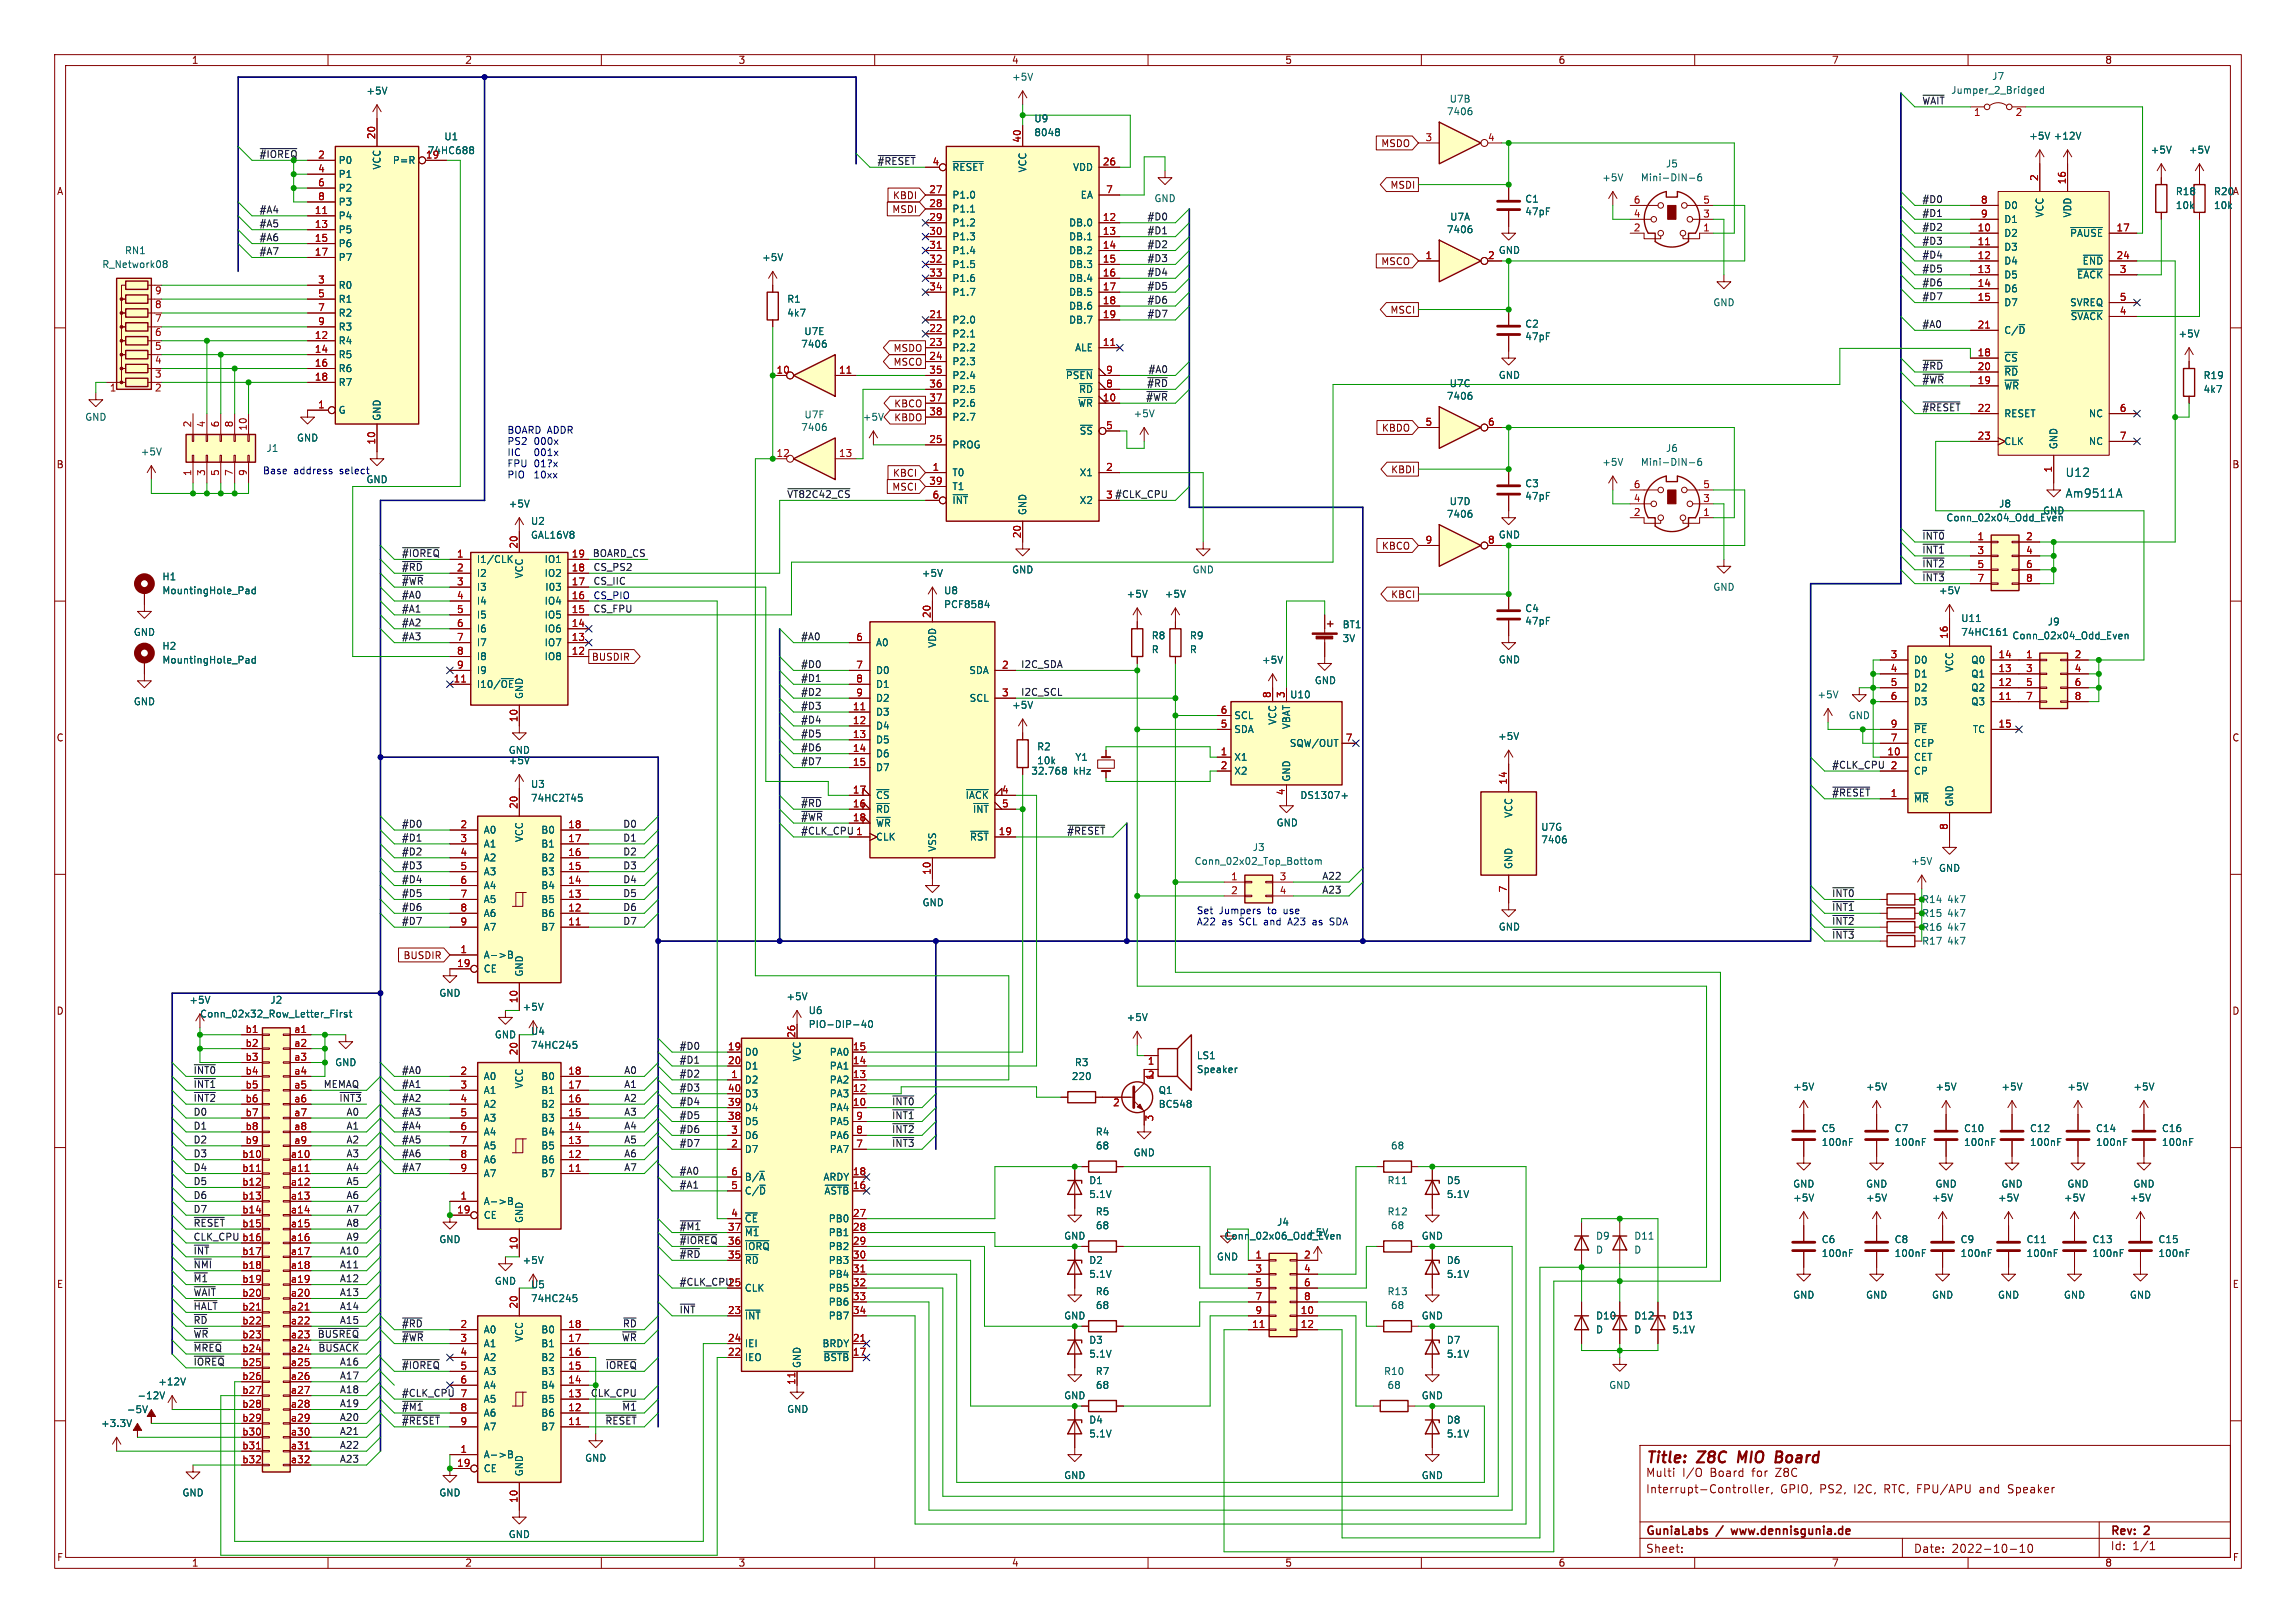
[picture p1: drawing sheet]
<svg xmlns="http://www.w3.org/2000/svg" width="420mm" height="297mm" viewBox="0 0 420 297" stroke-linecap="round" stroke-linejoin="round" font-family="sans-serif">
<defs><g id="words">
<g font-size="2.8" fill="#840000">
<text x="301" y="268.3">Title:</text>
<text x="310.6" y="268.3">Z8C</text>
<text x="318.8" y="268.3">MIO</text>
<text x="326.4" y="268.3">Board</text>
</g>
<g font-size="2.1" fill="#006464">
<text x="377.7" y="87.5">U12</text>
<text x="377.7" y="91.3">Am9511A</text>
</g>
<g font-size="2.1" fill="#840000">
<text x="301" y="270.5">Multi</text>
<text x="301" y="273.5">Interrupt-Controller,</text>
<text x="307.7" y="270.5">I/O</text>
<text x="312.9" y="270.5">Board</text>
<text x="320.7" y="270.5">for</text>
<text x="325.1" y="270.5">Z8C</text>
<text x="325.6" y="273.5">GPIO,</text>
<text x="332.9" y="273.5">PS2,</text>
<text x="339.3" y="273.5">I2C,</text>
<text x="345" y="273.5">RTC, FPU/APU</text>
<text x="362.7" y="273.5">and</text>
<text x="368.1" y="273.5">Speaker</text>
<text x="301" y="281.3">GuniaLabs</text>
<text x="314.2" y="281.3">/</text>
<text x="317.5" y="281.3">www.dennisgunia.de</text>
<text x="386" y="281.3">Rev:</text>
<text x="392.4" y="281.3">2</text>
<text x="301" y="284.4">Sheet:</text>
<text x="350" y="284.4">Date:</text>
<text x="357" y="284.4">2022-10-10</text>
<text x="386" y="283.9">Id:</text>
<text x="390.1" y="283.9">1/1</text>
</g>
<g font-size="1.8" fill="#840000">
<text x="35" y="11.9">1</text>
<text x="85" y="11.9">2</text>
<text x="135" y="11.9">3</text>
<text x="185" y="11.9">4</text>
<text x="235" y="11.9">5</text>
<text x="285" y="11.9">6</text>
<text x="335" y="11.9">7</text>
<text x="385" y="11.9">8</text>
<text x="252.6" y="27.1">MSDO</text>
<text x="10.3" y="35.9">A</text>
<text x="160.4" y="30.3">~{#RESET} 4</text>
<text x="254.2" y="34.7">MSDI</text>
<text x="163.1" y="39.2">MSDI</text>
<text x="163.2" y="36.6">KBDI</text>
<text x="252.6" y="48.7">MSCO</text>
<text x="254.2" y="57.6">MSCI</text>
<text x="163.4" y="64.6">MSDO</text>
<text x="163.4" y="67.1">MSCO</text>
<text x="163.5" y="77.3">KBDO</text>
<text x="163.5" y="74.7">KBCO</text>
<text x="252.7" y="79.2">KBDO</text>
<text x="10.3" y="85.9">B</text>
<text x="163.1" y="90">MSCI</text>
<text x="163.2" y="87.4">KBCI</text>
<text x="254.4" y="86.8">KBDI</text>
<text x="408.2" y="85.9">B</text>
<text x="252.7" y="100.8">KBCO</text>
<text x="254.4" y="109.7">KBCI</text>
<text x="108.2" y="121.1">BUSDIR</text>
<text x="10.3" y="135.9">C</text>
<text x="408.2" y="135.9">C</text>
<text x="73.7" y="175.7">BUSDIR</text>
<text x="10.3" y="185.9">D</text>
<text x="408.2" y="185.9">D</text>
<text x="10.3" y="235.9">E</text>
<text x="408.3" y="235.9">E</text>
<text x="10.3" y="285.9">F</text>
<text x="35" y="286.9">1</text>
<text x="85" y="286.9">2</text>
<text x="135" y="286.9">3</text>
<text x="185" y="286.9">4</text>
<text x="235" y="286.9">5</text>
<text x="285" y="286.9">6</text>
<text x="335" y="286.9">7</text>
<text x="385" y="286.9">8</text>
<text x="408.3" y="285.9">F</text>
</g>
<g font-size="1.8" fill="#006464">
<text x="66.9" y="17.5">+5V</text>
<text x="185" y="15">+5V</text>
<text x="356.8" y="17.4">Jumper_2_Bridged</text>
<text x="364.3" y="14.8">J7</text>
<text x="189.1" y="22.6">U9</text>
<text x="264.6" y="21.3">7406</text>
<text x="265.1" y="19">U7B</text>
<text x="78.1" y="28.4">74HC688</text>
<text x="81.2" y="25.9">U1</text>
<text x="189.1" y="25.1">8048</text>
<text x="371.1" y="25.8">+5V</text>
<text x="375.6" y="25.8">+12V</text>
<text x="393.3" y="28.3">+5V</text>
<text x="400.3" y="28.3">+5V</text>
<text x="61.8" y="30.2">P0</text>
<text x="61.8" y="32.7">P1</text>
<text x="61.8" y="35.3">P2</text>
<text x="69.8" y="31.1" transform="rotate(-90 69.8 31.1)">VCC</text>
<text x="71.8" y="30.2">P=R</text>
<text x="174.1" y="31.5">~{RESET}</text>
<text x="187.9" y="31.6" transform="rotate(-90 187.9 31.6)">VCC</text>
<text x="196.2" y="31.5">VDD</text>
<text x="293" y="33.4">+5V</text>
<text x="300" y="33.4">Mini-DIN-6</text>
<text x="304.6" y="30.8">J5</text>
<text x="397.9" y="35.9">R18</text>
<text x="404.9" y="35.9">R20</text>
<text x="408.3" y="35.9">A</text>
<text x="61.8" y="40.4">P4</text>
<text x="61.8" y="37.8">P3</text>
<text x="174.1" y="36.6">P1.0</text>
<text x="174.1" y="39.1">P1.1</text>
<text x="174.1" y="41.6">P1.2</text>
<text x="195.5" y="41.6">DB.0</text>
<text x="197.6" y="36.6">EA</text>
<text x="211.1" y="37.2">GND</text>
<text x="265.2" y="40.6">U7A</text>
<text x="278.9" y="37.3">C1</text>
<text x="278.9" y="39.6">47pF</text>
<text x="366.5" y="38.5">D0</text>
<text x="366.5" y="41">D1</text>
<text x="374" y="39.9" transform="rotate(-90 374 39.9)">VCC</text>
<text x="379.1" y="39.9" transform="rotate(-90 379.1 39.9)">VDD</text>
<text x="397.9" y="38.5">10k</text>
<text x="404.9" y="38.5">10k</text>
<text x="22.8" y="46.7">RN1</text>
<text x="61.8" y="42.9">P5</text>
<text x="61.8" y="45.4">P6</text>
<text x="61.8" y="48">P7</text>
<text x="139.3" y="48">+5V</text>
<text x="174.1" y="44.2">P1.3</text>
<text x="174.1" y="46.7">P1.4</text>
<text x="195.5" y="44.2">DB.1</text>
<text x="195.5" y="46.7">DB.2</text>
<text x="264.6" y="42.9">7406</text>
<text x="274.1" y="46.7">GND</text>
<text x="366.5" y="43.5">D2</text>
<text x="366.5" y="46.1">D3</text>
<text x="378.6" y="43.5">~{PAUSE}</text>
<text x="18.6" y="49.3">R_Network08</text>
<text x="61.8" y="53.1">R0</text>
<text x="174.1" y="49.3">P1.5</text>
<text x="174.1" y="51.8">P1.6</text>
<text x="195.5" y="49.3">DB.3</text>
<text x="195.5" y="51.8">DB.4</text>
<text x="366.5" y="48.6">D4</text>
<text x="366.5" y="51.2">D5</text>
<text x="366.5" y="53.7">D6</text>
<text x="379.8" y="51.2">~{EACK}</text>
<text x="380.9" y="48.6">~{END}</text>
<text x="61.8" y="55.6">R1</text>
<text x="61.8" y="58.1">R2</text>
<text x="143.9" y="55.6">R1</text>
<text x="143.9" y="58.1">4k7</text>
<text x="174.1" y="59.4">P2.0</text>
<text x="174.1" y="54.3">P1.7</text>
<text x="195.5" y="54.3">DB.5</text>
<text x="195.5" y="56.9">DB.6</text>
<text x="195.5" y="59.4">DB.7</text>
<text x="313.3" y="56.2">GND</text>
<text x="366.5" y="56.2">D7</text>
<text x="378.6" y="56.2">SVREQ</text>
<text x="378.7" y="58.8">~{SVACK}</text>
<text x="61.8" y="63.2">R4</text>
<text x="61.8" y="65.8">R5</text>
<text x="61.8" y="60.7">R3</text>
<text x="146.5" y="63.8">7406</text>
<text x="147" y="61.5">U7E</text>
<text x="174.1" y="62">P2.1</text>
<text x="174.1" y="64.5">P2.2</text>
<text x="196.6" y="64.5">ALE</text>
<text x="278.9" y="60.1">C2</text>
<text x="278.9" y="62.5">47pF</text>
<text x="366.5" y="61.3">C/~{D}</text>
<text x="398.4" y="62">+5V</text>
<text x="61.8" y="68.3">R6</text>
<text x="61.8" y="70.8">R7</text>
<text x="174.1" y="67">P2.3</text>
<text x="174.1" y="69.6">P2.4</text>
<text x="194.9" y="69.6">~{PSEN}</text>
<text x="265.1" y="71">U7C</text>
<text x="274.1" y="69.5">GND</text>
<text x="366.5" y="66.4">~{CS}</text>
<text x="366.5" y="71.5">~{WR}</text>
<text x="366.5" y="68.9">~{RD}</text>
<text x="403" y="69.6">R19</text>
<text x="15.5" y="77.2">GND</text>
<text x="61.8" y="75.9">G</text>
<text x="69.8" y="77.1" transform="rotate(-90 69.8 77.1)">GND</text>
<text x="147.1" y="76.8">U7F</text>
<text x="157.7" y="77.2">+5V</text>
<text x="174.1" y="72.1">P2.5</text>
<text x="174.1" y="74.7">P2.6</text>
<text x="174.1" y="77.2">P2.7</text>
<text x="197.1" y="74.7">~{WR}</text>
<text x="197.3" y="72.1">~{RD}</text>
<text x="207.3" y="76.6">+5V</text>
<text x="264.6" y="73.4">7406</text>
<text x="366.5" y="76.6">RESET</text>
<text x="382" y="76.6">NC</text>
<text x="403" y="72.1">4k7</text>
<text x="25.6" y="83.5">+5V</text>
<text x="48.7" y="82.9">J1</text>
<text x="54.2" y="81">GND</text>
<text x="146.5" y="79.1">7406</text>
<text x="174.1" y="82.3">PROG</text>
<text x="197.4" y="79.7">~{SS}</text>
<text x="304.6" y="82.9">J6</text>
<text x="366.5" y="81.6">CLK</text>
<text x="376.5" y="82.3" transform="rotate(-90 376.5 82.3)">GND</text>
<text x="382" y="81.6">NC</text>
<text x="66.9" y="88.6">GND</text>
<text x="174.1" y="87.4">T0</text>
<text x="174.1" y="89.9">T1</text>
<text x="197.4" y="87.4">X1</text>
<text x="278.9" y="89.4">C3</text>
<text x="293" y="85.4">+5V</text>
<text x="300" y="85.4">Mini-DIN-6</text>
<text x="93" y="93.1">+5V</text>
<text x="174.1" y="92.4">~{INT}</text>
<text x="187.9" y="94.4" transform="rotate(-90 187.9 94.4)">GND</text>
<text x="197.4" y="92.4">X2</text>
<text x="264.6" y="94.9">7406</text>
<text x="265.1" y="92.6">U7D</text>
<text x="278.9" y="91.7">47pF</text>
<text x="355.9" y="95.6">Conn_02x04_Odd_Even</text>
<text x="365.6" y="93.1">J8</text>
<text x="373.6" y="94.3">GND</text>
<text x="97" y="96.2">U2</text>
<text x="97" y="98.8">GAL16V8</text>
<text x="274.1" y="98.7">GND</text>
<text x="29.6" y="106.4">H1</text>
<text x="87.1" y="103.2">I1/CLK</text>
<text x="87.1" y="105.8">I2</text>
<text x="95.9" y="105.9" transform="rotate(-90 95.9 105.9)">VCC</text>
<text x="99.5" y="105.8">IO2</text>
<text x="99.5" y="103.2">IO1</text>
<text x="168.5" y="105.8">+5V</text>
<text x="185" y="105.1">GND</text>
<text x="218.1" y="105.1">GND</text>
<text x="29.6" y="108.9">MountingHole_Pad</text>
<text x="87.1" y="108.3">I3</text>
<text x="87.1" y="110.8">I4</text>
<text x="87.1" y="113.4">I5</text>
<text x="99.5" y="113.4">IO5</text>
<text x="99.5" y="110.8">IO4</text>
<text x="99.6" y="108.3">I03</text>
<text x="172.6" y="108.9">U8</text>
<text x="172.6" y="111.5">PCF8584</text>
<text x="206" y="109.6">+5V</text>
<text x="213" y="109.6">+5V</text>
<text x="278.9" y="112.2">C4</text>
<text x="313.3" y="108.3">GND</text>
<text x="354.6" y="108.9">+5V</text>
<text x="24.4" y="116.6">GND</text>
<text x="29.6" y="119.1">H2</text>
<text x="87.1" y="115.9">I6</text>
<text x="87.1" y="118.5">I7</text>
<text x="99.5" y="118.5">IO7</text>
<text x="99.5" y="115.9">IO6</text>
<text x="160.1" y="118.5">A0</text>
<text x="171.4" y="118.6" transform="rotate(-90 171.4 118.6)">VDD</text>
<text x="210.6" y="117.2">R8</text>
<text x="210.6" y="119.7">R</text>
<text x="217.6" y="117.2">R9</text>
<text x="217.6" y="119.7">R</text>
<text x="245.5" y="115.2">BT1</text>
<text x="245.5" y="117.7">3V</text>
<text x="278.9" y="114.5">47pF</text>
<text x="358.6" y="114">U11</text>
<text x="358.6" y="116.6">74HC161</text>
<text x="368" y="117.2">Conn_02x04_Odd_Even</text>
<text x="374.5" y="114.7">J9</text>
<text x="29.6" y="121.6">MountingHole_Pad</text>
<text x="87.1" y="121">I8</text>
<text x="87.1" y="123.5">I9</text>
<text x="99.5" y="121">IO8</text>
<text x="160.1" y="123.5">D0</text>
<text x="177.2" y="123.5">SDA</text>
<text x="230.8" y="121.6">+5V</text>
<text x="240.4" y="125.4">GND</text>
<text x="274.1" y="121.6">GND</text>
<text x="350" y="121.6">D0</text>
<text x="350" y="124.2">D1</text>
<text x="357.5" y="123.1" transform="rotate(-90 357.5 123.1)">VCC</text>
<text x="360.5" y="124.2">Q1</text>
<text x="360.5" y="121.6">Q0</text>
<text x="24.4" y="129.3">GND</text>
<text x="87.1" y="126.1">I10/~{OE}</text>
<text x="95.9" y="128" transform="rotate(-90 95.9 128)">GND</text>
<text x="160.1" y="131.2">D3</text>
<text x="160.1" y="126.1">D1</text>
<text x="160.1" y="128.6">D2</text>
<text x="177.3" y="128.6">SCL</text>
<text x="185" y="129.9">+5V</text>
<text x="225.7" y="131.8">SCL</text>
<text x="235.9" y="128">U10</text>
<text x="332.4" y="128">+5V</text>
<text x="338.1" y="131.8">GND</text>
<text x="350" y="126.7">D2</text>
<text x="350" y="129.3">D3</text>
<text x="360.5" y="129.3">Q3</text>
<text x="360.5" y="126.7">Q2</text>
<text x="160.1" y="133.7">D4</text>
<text x="160.1" y="136.2">D5</text>
<text x="189.6" y="137.5">R2</text>
<text x="225.7" y="134.3">SDA</text>
<text x="233.7" y="132.7" transform="rotate(-90 233.7 132.7)">VCC</text>
<text x="235.8" y="136.9">SQW/OUT</text>
<text x="236.2" y="133.5" transform="rotate(-90 236.2 133.5)">VBAT</text>
<text x="273.9" y="135.6">+5V</text>
<text x="350" y="136.9">CEP</text>
<text x="350" y="134.3">~{PE}</text>
<text x="360.8" y="134.3">TC</text>
<text x="93" y="140.1">+5V</text>
<text x="93" y="138.2">GND</text>
<text x="160.1" y="138.8">D6</text>
<text x="160.1" y="141.3">D7</text>
<text x="188.6" y="142">32.768</text>
<text x="189.6" y="140.1">10k</text>
<text x="196.4" y="142">kHz</text>
<text x="196.6" y="139.4">Y1</text>
<text x="225.7" y="139.4">X1</text>
<text x="225.7" y="142">X2</text>
<text x="236.2" y="143.1" transform="rotate(-90 236.2 143.1)">GND</text>
<text x="350" y="139.4">CET</text>
<text x="350" y="142">CP</text>
<text x="97" y="144.4">U3</text>
<text x="97" y="146.9">74HC2T45</text>
<text x="160.1" y="148.9">~{RD}</text>
<text x="160.1" y="146.4">~{CS}</text>
<text x="176.5" y="146.4">~{IACK}</text>
<text x="177.9" y="148.9">~{INT}</text>
<text x="237.8" y="146.4">DS1307+</text>
<text x="276.8" y="149.8" transform="rotate(-90 276.8 149.8)">VCC</text>
<text x="350" y="147">~{MR}</text>
<text x="357.5" y="147.7" transform="rotate(-90 357.5 147.7)">GND</text>
<text x="88.4" y="152.8">A0</text>
<text x="88.4" y="155.3">A1</text>
<text x="95.9" y="154.2" transform="rotate(-90 95.9 154.2)">VCC</text>
<text x="98.9" y="155.3">B1</text>
<text x="98.9" y="152.8">B0</text>
<text x="160.1" y="154">CLK</text>
<text x="160.1" y="151.5">~{WR}</text>
<text x="171.4" y="156" transform="rotate(-90 171.4 156)">VSS</text>
<text x="177.3" y="154">~{RST}</text>
<text x="229.1" y="155.9">J3</text>
<text x="233.4" y="151.4">GND</text>
<text x="281.8" y="152.2">U7G</text>
<text x="281.8" y="154.5">7406</text>
<text x="88.4" y="157.8">A2</text>
<text x="88.4" y="160.4">A3</text>
<text x="98.9" y="160.4">B3</text>
<text x="98.9" y="157.8">B2</text>
<text x="218.4" y="158.5">Conn_02x02_Top_Bottom</text>
<text x="276.8" y="159.1" transform="rotate(-90 276.8 159.1)">GND</text>
<text x="349.5" y="158.5">+5V</text>
<text x="354.6" y="159.7">GND</text>
<text x="88.4" y="162.9">A4</text>
<text x="88.4" y="165.5">A5</text>
<text x="88.4" y="168">A6</text>
<text x="98.9" y="168">B6</text>
<text x="98.9" y="165.5">B5</text>
<text x="98.9" y="162.9">B4</text>
<text x="168.7" y="166">GND</text>
<text x="356.1" y="165.5">4k7</text>
<text x="356.1" y="168">4k7</text>
<text x="88.4" y="170.5">A7</text>
<text x="98.9" y="170.5">B7</text>
<text x="274.1" y="170.5">GND</text>
<text x="351.5" y="173.1">R17</text>
<text x="356.1" y="170.5">4k7</text>
<text x="356.1" y="173.1">4k7</text>
<text x="88.4" y="175.6">A-&gt;B</text>
<text x="88.4" y="178.2">CE</text>
<text x="95.9" y="178.8" transform="rotate(-90 95.9 178.8)">GND</text>
<text x="34.5" y="183.9">+5V</text>
<text x="49.4" y="183.9">J2</text>
<text x="80.3" y="182.6">GND</text>
<text x="95.5" y="185.1">+5V</text>
<text x="143.8" y="183.2">+5V</text>
<text x="147.8" y="185.8">U6</text>
<text x="36.5" y="186.4">Conn_02x32_Row_Letter_First</text>
<text x="90.4" y="190.2">GND</text>
<text x="97" y="189.6">U4</text>
<text x="147.8" y="188.3">PIO-DIP-40</text>
<text x="206" y="187">+5V</text>
<text x="61.2" y="195.3">GND</text>
<text x="88.4" y="197.8">A0</text>
<text x="97" y="192.1">74HC245</text>
<text x="98.9" y="197.8">B0</text>
<text x="136.1" y="193.4">D0</text>
<text x="136.1" y="195.9">D1</text>
<text x="146.7" y="194.3" transform="rotate(-90 146.7 194.3)">VCC</text>
<text x="151.7" y="195.9">PA1</text>
<text x="151.7" y="193.4">PA0</text>
<text x="196" y="197.8">220</text>
<text x="196.5" y="195.3">R3</text>
<text x="218.8" y="194">LS1</text>
<text x="218.8" y="196.6">Speaker</text>
<text x="88.4" y="200.4">A1</text>
<text x="88.4" y="202.9">A2</text>
<text x="95.9" y="199.3" transform="rotate(-90 95.9 199.3)">VCC</text>
<text x="98.9" y="202.9">B2</text>
<text x="98.9" y="200.4">B1</text>
<text x="136.1" y="198.5">D2</text>
<text x="136.1" y="203.6">D4</text>
<text x="136.1" y="201">D3</text>
<text x="151.7" y="203.6">PA4</text>
<text x="151.7" y="201">PA3</text>
<text x="151.7" y="198.5">PA2</text>
<text x="211.8" y="202.9">BC548</text>
<text x="211.8" y="200.4">Q1</text>
<text x="327.9" y="199.7">+5V</text>
<text x="341.2" y="199.7">+5V</text>
<text x="353.9" y="199.7">+5V</text>
<text x="366" y="199.7">+5V</text>
<text x="378.1" y="199.7">+5V</text>
<text x="390.1" y="199.7">+5V</text>
<text x="88.4" y="205.5">A3</text>
<text x="88.4" y="208">A4</text>
<text x="98.9" y="208">B4</text>
<text x="98.9" y="205.5">B3</text>
<text x="136.1" y="208.6">D6</text>
<text x="136.1" y="206.1">D5</text>
<text x="151.7" y="208.6">PA6</text>
<text x="151.7" y="206.1">PA5</text>
<text x="200.3" y="208">R4</text>
<text x="333.1" y="207.4">C5</text>
<text x="333.1" y="209.9">100nF</text>
<text x="346.5" y="207.4">C7</text>
<text x="346.5" y="209.9">100nF</text>
<text x="359.2" y="207.4">C10</text>
<text x="359.2" y="209.9">100nF</text>
<text x="371.2" y="207.4">C12</text>
<text x="371.2" y="209.9">100nF</text>
<text x="383.3" y="207.4">C14</text>
<text x="383.3" y="209.9">100nF</text>
<text x="395.4" y="207.4">C16</text>
<text x="395.4" y="209.9">100nF</text>
<text x="88.4" y="210.5">A5</text>
<text x="88.4" y="213.1">A6</text>
<text x="88.4" y="215.6">A7</text>
<text x="98.9" y="215.6">B7</text>
<text x="98.9" y="213.1">B6</text>
<text x="98.9" y="210.5">B5</text>
<text x="136.1" y="211.2">D7</text>
<text x="151.7" y="211.2">PA7</text>
<text x="200.4" y="210.5">68</text>
<text x="207.3" y="211.8">GND</text>
<text x="254.3" y="210.5">68</text>
<text x="88.4" y="220.7">A-&gt;B</text>
<text x="136.1" y="218.8">C/~{D}</text>
<text x="136.1" y="216.3">B/~{A}</text>
<text x="150.5" y="216.3">ARDY</text>
<text x="150.7" y="218.8">~{ASTB}</text>
<text x="199.1" y="216.9">D1</text>
<text x="199.1" y="219.4">5.1V</text>
<text x="253.7" y="216.9">R11</text>
<text x="264.6" y="216.9">D5</text>
<text x="264.6" y="219.4">5.1V</text>
<text x="327.9" y="217.5">GND</text>
<text x="327.9" y="220.1">+5V</text>
<text x="341.2" y="220.1">+5V</text>
<text x="341.2" y="217.5">GND</text>
<text x="353.3" y="220.1">+5V</text>
<text x="353.9" y="217.5">GND</text>
<text x="365.4" y="220.1">+5V</text>
<text x="366" y="217.5">GND</text>
<text x="377.4" y="220.1">+5V</text>
<text x="378.1" y="217.5">GND</text>
<text x="389.5" y="220.1">+5V</text>
<text x="390.1" y="217.5">GND</text>
<text x="80.3" y="227.7">GND</text>
<text x="88.4" y="223.2">CE</text>
<text x="95.9" y="223.9" transform="rotate(-90 95.9 223.9)">GND</text>
<text x="136.1" y="226.4">~{M1}</text>
<text x="136.1" y="223.9">~{CE}</text>
<text x="151.5" y="223.9">PB0</text>
<text x="151.5" y="226.4">PB1</text>
<text x="194.6" y="227.1">GND</text>
<text x="200.3" y="222.6">R5</text>
<text x="200.4" y="225.1">68</text>
<text x="223.9" y="227.1">Conn_02x06_Odd_Even</text>
<text x="233.5" y="224.5">J4</text>
<text x="239" y="226.4">+5V</text>
<text x="253.7" y="222.6">R12</text>
<text x="254.3" y="225.1">68</text>
<text x="260" y="227.1">GND</text>
<text x="291.9" y="227.1">D9</text>
<text x="298.8" y="227.1">D11</text>
<text x="333.1" y="227.7">C6</text>
<text x="346.5" y="227.7">C8</text>
<text x="358.5" y="227.7">C9</text>
<text x="370.6" y="227.7">C11</text>
<text x="382.7" y="227.7">C13</text>
<text x="394.7" y="227.7">C15</text>
<text x="95.5" y="231.5">+5V</text>
<text x="136.1" y="231.5">~{RD}</text>
<text x="136.1" y="229">~{IORQ}</text>
<text x="151.5" y="229">PB2</text>
<text x="151.5" y="231.5">PB3</text>
<text x="199.1" y="231.5">D2</text>
<text x="222.5" y="230.9">GND</text>
<text x="264.6" y="231.5">D6</text>
<text x="291.9" y="229.6">D</text>
<text x="298.8" y="229.6">D</text>
<text x="333.1" y="230.2">100nF</text>
<text x="346.5" y="230.2">100nF</text>
<text x="358.5" y="230.2">100nF</text>
<text x="370.6" y="230.2">100nF</text>
<text x="382.7" y="230.2">100nF</text>
<text x="394.7" y="230.2">100nF</text>
<text x="90.4" y="235.3">GND</text>
<text x="97" y="235.9">U5</text>
<text x="97" y="238.5">74HC245</text>
<text x="136.1" y="236.6">CLK</text>
<text x="151.5" y="234">PB4</text>
<text x="151.5" y="236.6">PB5</text>
<text x="151.5" y="239.1">PB6</text>
<text x="199.1" y="234">5.1V</text>
<text x="200.3" y="237.2">R6</text>
<text x="200.4" y="239.8">68</text>
<text x="253.7" y="237.2">R13</text>
<text x="254.3" y="239.8">68</text>
<text x="264.6" y="234">5.1V</text>
<text x="327.9" y="237.8">GND</text>
<text x="341.2" y="237.8">GND</text>
<text x="353.3" y="237.8">GND</text>
<text x="365.4" y="237.8">GND</text>
<text x="377.4" y="237.8">GND</text>
<text x="389.5" y="237.8">GND</text>
<text x="88.4" y="244.2">A0</text>
<text x="95.9" y="245.6" transform="rotate(-90 95.9 245.6)">VCC</text>
<text x="98.9" y="244.2">B0</text>
<text x="136.1" y="241.7">~{INT}</text>
<text x="151.5" y="241.7">PB7</text>
<text x="194.6" y="241.7">GND</text>
<text x="260" y="241.7">GND</text>
<text x="291.9" y="241.7">D10</text>
<text x="291.9" y="244.2">D</text>
<text x="298.8" y="241.7">D12</text>
<text x="298.8" y="244.2">D</text>
<text x="305.8" y="241.7">D13</text>
<text x="305.8" y="244.2">5.1V</text>
<text x="88.4" y="246.7">A1</text>
<text x="88.4" y="249.3">A2</text>
<text x="88.4" y="251.8">A3</text>
<text x="98.9" y="251.8">B3</text>
<text x="98.9" y="249.3">B2</text>
<text x="98.9" y="246.7">B1</text>
<text x="136.1" y="249.3">IEO</text>
<text x="136.1" y="246.7">IEI</text>
<text x="146.7" y="250.4" transform="rotate(-90 146.7 250.4)">GND</text>
<text x="150.3" y="246.7">BRDY</text>
<text x="150.5" y="249.3">~{BSTB}</text>
<text x="199.1" y="246.1">D3</text>
<text x="199.1" y="248.6">5.1V</text>
<text x="200.3" y="251.8">R7</text>
<text x="253.1" y="251.8">R10</text>
<text x="264.6" y="246.1">D7</text>
<text x="264.6" y="248.6">5.1V</text>
<text x="25" y="256.3">-12V</text>
<text x="28.9" y="253.7">+12V</text>
<text x="88.4" y="254.4">A4</text>
<text x="88.4" y="256.9">A5</text>
<text x="98.9" y="256.9">B5</text>
<text x="98.9" y="254.4">B4</text>
<text x="194.6" y="256.3">GND</text>
<text x="200.4" y="254.4">68</text>
<text x="253.7" y="254.4">68</text>
<text x="260" y="256.3">GND</text>
<text x="294.3" y="254.4">GND</text>
<text x="18.4" y="261.3">+3.3V</text>
<text x="23.1" y="258.8">-5V</text>
<text x="88.4" y="259.4">A6</text>
<text x="88.4" y="262">A7</text>
<text x="98.9" y="262">B7</text>
<text x="98.9" y="259.4">B6</text>
<text x="143.9" y="258.7">GND</text>
<text x="199.1" y="260.7">D4</text>
<text x="199.1" y="263.2">5.1V</text>
<text x="264.6" y="260.7">D8</text>
<text x="264.6" y="263.2">5.1V</text>
<text x="88.4" y="267.1">A-&gt;B</text>
<text x="88.4" y="269.6">CE</text>
<text x="106.9" y="267.7">GND</text>
<text x="33.3" y="274">GND</text>
<text x="80.3" y="274">GND</text>
<text x="95.9" y="270.3" transform="rotate(-90 95.9 270.3)">GND</text>
<text x="194.6" y="270.9">GND</text>
<text x="260" y="270.9">GND</text>
<text x="93" y="281.7">GND</text>
</g>
<g font-size="1.8" fill="#0f0f0f">
<text x="351.5" y="19.2">~{WAIT}</text>
<text x="47.4" y="39.1">#A4</text>
<text x="47.4" y="41.7">#A5</text>
<text x="209.8" y="40.4">#D0</text>
<text x="351.5" y="37.2">#D0</text>
<text x="351.5" y="39.8">#D1</text>
<text x="47.4" y="46.8">#A7</text>
<text x="47.4" y="44.2">#A6</text>
<text x="209.8" y="45.5">#D2</text>
<text x="209.8" y="43">#D1</text>
<text x="351.5" y="44.9">#D3</text>
<text x="351.5" y="47.4">#D4</text>
<text x="351.5" y="42.3">#D2</text>
<text x="209.8" y="48">#D3</text>
<text x="209.8" y="53.1">#D5</text>
<text x="209.8" y="50.6">#D4</text>
<text x="351.5" y="49.9">#D5</text>
<text x="351.5" y="52.5">#D6</text>
<text x="209.8" y="58.2">#D7</text>
<text x="209.8" y="55.7">#D6</text>
<text x="351.5" y="55">#D7</text>
<text x="351.5" y="60.1">#A0</text>
<text x="209.7" y="70.9">~{#RD}</text>
<text x="210" y="68.4">#A0</text>
<text x="351.5" y="67.7">~{#RD}</text>
<text x="351.5" y="70.3">~{#WR}</text>
<text x="209.5" y="73.4">~{#WR}</text>
<text x="351.5" y="75.3">~{#RESET} 22</text>
<text x="143.9" y="91.2">~{VT82C42_CS}</text>
<text x="202.2" y="91.3">3 #CLK_CPU</text>
<text x="351.5" y="98.8">~{INT0}</text>
<text x="351.5" y="101.4">~{INT1}</text>
<text x="73.4" y="107.1">~{#WR}</text>
<text x="73.4" y="104.6">~{#RD}</text>
<text x="73.4" y="102">~{#IOREQ} 1</text>
<text x="108.3" y="102">BOARD_CS</text>
<text x="108.5" y="104.6">CS_PS2</text>
<text x="108.5" y="107.1">CS_IIC</text>
<text x="351.5" y="106.5">~{INT3}</text>
<text x="351.5" y="103.9">~{INT2}</text>
<text x="73.4" y="109.6">#A0</text>
<text x="73.4" y="112.2">#A1</text>
<text x="108.5" y="112.2">CS_FPU</text>
<text x="73.4" y="114.7">#A2</text>
<text x="73.4" y="117.3">#A3</text>
<text x="146.4" y="117.3">#A0</text>
<text x="146.4" y="124.9">#D1</text>
<text x="146.4" y="122.3">#D0</text>
<text x="186.7" y="122.3">I2C_SDA</text>
<text x="146.4" y="130">#D3</text>
<text x="146.4" y="127.4">#D2</text>
<text x="186.7" y="127.4">I2C_SCL</text>
<text x="146.4" y="132.5">#D4</text>
<text x="146.4" y="137.6">#D6</text>
<text x="146.4" y="135">#D5</text>
<text x="146.4" y="140.1">#D7</text>
<text x="335" y="140.7">#CLK_CPU</text>
<text x="146.4" y="147.7">~{#RD}</text>
<text x="335" y="145.8">~{#RESET}</text>
<text x="73.4" y="151.5">#D0</text>
<text x="73.4" y="154.1">#D1</text>
<text x="113.9" y="151.5">D0</text>
<text x="113.9" y="154.1">D1</text>
<text x="146.4" y="150.3">~{#WR}</text>
<text x="146.4" y="152.8">#CLK_CPU 1</text>
<text x="195.1" y="152.8">~{#RESET}</text>
<text x="73.4" y="159.2">#D3</text>
<text x="73.4" y="156.6">#D2</text>
<text x="73.4" y="161.7">#D4</text>
<text x="113.9" y="161.7">D4</text>
<text x="113.9" y="159.2">D3</text>
<text x="113.9" y="156.6">D2</text>
<text x="241.8" y="161.1">A22</text>
<text x="73.4" y="164.2">#D5</text>
<text x="73.4" y="166.8">#D6</text>
<text x="113.9" y="164.2">D5</text>
<text x="113.9" y="166.8">D6</text>
<text x="241.8" y="163.6">A23</text>
<text x="335" y="164.2">~{INT0}</text>
<text x="335" y="166.8">~{INT1}</text>
<text x="73.4" y="169.3">#D7</text>
<text x="113.9" y="169.3">D7</text>
<text x="335" y="169.3">~{INT2}</text>
<text x="335" y="171.9">~{INT3}</text>
<text x="35.3" y="196.6">~{INT0}</text>
<text x="73.4" y="196.6">#A0</text>
<text x="114.1" y="196.6">A0</text>
<text x="124.2" y="194.7">#D1</text>
<text x="124.2" y="197.3">#D2</text>
<text x="124.2" y="192.2">#D0</text>
<text x="35.3" y="201.7">~{INT2}</text>
<text x="35.3" y="199.2">~{INT1}</text>
<text x="59.1" y="199.2">MEMAQ</text>
<text x="62" y="201.7">~{INT3}</text>
<text x="73.4" y="201.7">#A2</text>
<text x="73.4" y="199.2">#A1</text>
<text x="114.1" y="199.2">A1</text>
<text x="114.1" y="201.7">A2</text>
<text x="124.2" y="202.3">#D4</text>
<text x="124.2" y="199.8">#D3</text>
<text x="163.1" y="202.3">~{INT0}</text>
<text x="35.3" y="204.2">D0</text>
<text x="35.3" y="209.3">D2</text>
<text x="35.3" y="206.8">D1</text>
<text x="63.3" y="206.8">A1</text>
<text x="63.3" y="209.3">A2</text>
<text x="63.3" y="204.2">A0</text>
<text x="73.4" y="206.8">#A4</text>
<text x="73.4" y="209.3">#A5</text>
<text x="73.4" y="204.2">#A3</text>
<text x="114.1" y="206.8">A4</text>
<text x="114.1" y="204.2">A3</text>
<text x="114.1" y="209.3">A5</text>
<text x="124.2" y="210">#D7</text>
<text x="124.2" y="204.9">#D5</text>
<text x="124.2" y="207.4">#D6</text>
<text x="163.1" y="210">~{INT3}</text>
<text x="163.1" y="204.9">~{INT1}</text>
<text x="163.1" y="207.4">~{INT2}</text>
<text x="35.3" y="214.4">D4</text>
<text x="35.3" y="211.9">D3</text>
<text x="63.3" y="214.4">A4</text>
<text x="63.3" y="211.9">A3</text>
<text x="73.4" y="211.9">#A6</text>
<text x="73.4" y="214.4">#A7</text>
<text x="114.1" y="214.4">A7</text>
<text x="114.1" y="211.9">A6</text>
<text x="124.2" y="215">#A0</text>
<text x="35.3" y="219.5">D6</text>
<text x="35.3" y="216.9">D5</text>
<text x="63.3" y="219.5">A6</text>
<text x="63.3" y="216.9">A5</text>
<text x="124.2" y="217.6">#A1</text>
<text x="35.3" y="222">D7</text>
<text x="35.3" y="224.6">~{RESET} b15</text>
<text x="35.3" y="227.1">CLK_CPU b16</text>
<text x="63.3" y="224.6">A8</text>
<text x="63.3" y="227.1">A9</text>
<text x="63.3" y="222">A7</text>
<text x="124.2" y="225.2">~{#M1}</text>
<text x="124.2" y="227.7">~{#IOREQ}36</text>
<text x="35.3" y="232.2">~{NMI}</text>
<text x="35.3" y="229.6">~{INT}</text>
<text x="62.1" y="229.6">A10</text>
<text x="62.1" y="232.2">A11</text>
<text x="124.2" y="230.3">~{#RD}</text>
<text x="35.3" y="234.7">~{M1}</text>
<text x="35.3" y="237.3">~{WAIT}</text>
<text x="35.3" y="239.8">~{HALT}</text>
<text x="62.1" y="234.7">A12</text>
<text x="62.1" y="239.8">A14</text>
<text x="62.1" y="237.3">A13</text>
<text x="124.2" y="235.4">#CLK_CPU25</text>
<text x="35.3" y="244.9">~{WR}</text>
<text x="35.3" y="242.3">~{RD}</text>
<text x="58" y="244.9">~{BUSREQ}</text>
<text x="62.1" y="242.3">A15</text>
<text x="73.4" y="245.5">~{#WR}</text>
<text x="73.4" y="243">~{#RD}</text>
<text x="113.7" y="245.5">~{WR}</text>
<text x="113.8" y="243">~{RD}</text>
<text x="124.2" y="240.4">~{INT}</text>
<text x="35.3" y="250">~{IOREQ} b25</text>
<text x="35.3" y="247.4">~{MREQ}</text>
<text x="58.1" y="247.4">~{BUSACK}</text>
<text x="62.1" y="250">A16</text>
<text x="73.4" y="250.6">~{#IOREQ}</text>
<text x="110.7" y="250.6">~{IOREQ}</text>
<text x="62.1" y="255">A18</text>
<text x="62.1" y="257.6">A19</text>
<text x="62.1" y="252.5">A17</text>
<text x="73.4" y="255.7">#CLK_CPU</text>
<text x="108" y="255.7">CLK_CPU</text>
<text x="62.1" y="260.1">A20</text>
<text x="62.1" y="262.7">A21</text>
<text x="73.4" y="258.2">~{#M1}</text>
<text x="73.4" y="260.8">~{#RESET}</text>
<text x="110.6" y="260.8">~{RESET}</text>
<text x="113.7" y="258.2">~{M1}</text>
<text x="62.1" y="267.7">A23</text>
<text x="62.1" y="265.2">A22</text>
</g>
<g font-size="1.8" fill="#a90000">
<text x="361" y="21.5">1</text>
<text x="368.6" y="21.5">2</text>
<text x="58.1" y="29.1">2</text>
<text x="68.7" y="25.6" transform="rotate(-90 68.7 25.6)">20</text>
<text x="77.8" y="29.1">19</text>
<text x="186.8" y="26.2" transform="rotate(-90 186.8 26.2)">40</text>
<text x="260.7" y="25.9">3</text>
<text x="272.1" y="25.9">4</text>
<text x="58.1" y="31.6">4</text>
<text x="58.1" y="34.2">6</text>
<text x="169.9" y="35.4">27</text>
<text x="170.5" y="30.4">4</text>
<text x="201.6" y="30.4">26</text>
<text x="202.2" y="35.4">7</text>
<text x="372.9" y="33.2" transform="rotate(-90 372.9 33.2)">2</text>
<text x="378" y="33.8" transform="rotate(-90 378 33.8)">16</text>
<text x="57.5" y="39.2">11</text>
<text x="57.5" y="41.8">13</text>
<text x="58.1" y="36.7">8</text>
<text x="169.9" y="38">28</text>
<text x="169.9" y="40.5">29</text>
<text x="201.6" y="40.5">12</text>
<text x="298.8" y="39.9">4</text>
<text x="298.8" y="37.3">6</text>
<text x="311.5" y="39.9">3</text>
<text x="311.5" y="37.3">5</text>
<text x="362.3" y="37.3">8</text>
<text x="362.3" y="39.9">9</text>
<text x="57.5" y="44.3">15</text>
<text x="57.5" y="46.9">17</text>
<text x="169.9" y="43.1">30</text>
<text x="169.9" y="45.6">31</text>
<text x="201.6" y="43.1">13</text>
<text x="201.6" y="45.6">14</text>
<text x="260.7" y="47.5">1</text>
<text x="272.1" y="47.5">2</text>
<text x="298.8" y="42.4">2</text>
<text x="311.5" y="42.4">1</text>
<text x="361.7" y="42.4">10</text>
<text x="361.7" y="45">11</text>
<text x="361.7" y="47.5">12</text>
<text x="387.1" y="42.4">17</text>
<text x="387.1" y="47.5">24</text>
<text x="58.1" y="51.9">3</text>
<text x="169.9" y="48.1">32</text>
<text x="169.9" y="50.7">33</text>
<text x="169.9" y="53.2">34</text>
<text x="201.6" y="48.1">15</text>
<text x="201.6" y="50.7">16</text>
<text x="201.6" y="53.2">17</text>
<text x="361.7" y="50">13</text>
<text x="361.7" y="52.6">14</text>
<text x="387.7" y="50">3</text>
<text x="28.2" y="59.3">7</text>
<text x="28.2" y="56.7">8</text>
<text x="28.2" y="54.2">9</text>
<text x="58.1" y="54.5">5</text>
<text x="58.1" y="57">7</text>
<text x="58.1" y="59.6">9</text>
<text x="169.9" y="58.3">21</text>
<text x="201.6" y="55.8">18</text>
<text x="201.6" y="58.3">19</text>
<text x="361.7" y="55.1">15</text>
<text x="387.7" y="57.7">4</text>
<text x="387.7" y="55.1">5</text>
<text x="28.2" y="64.3">5</text>
<text x="28.2" y="61.8">6</text>
<text x="57.5" y="62.1">12</text>
<text x="57.5" y="64.6">14</text>
<text x="169.9" y="60.8">22</text>
<text x="169.9" y="63.4">23</text>
<text x="169.9" y="65.9">24</text>
<text x="201.6" y="63.4">11</text>
<text x="361.7" y="65.3">18</text>
<text x="361.7" y="60.2">21</text>
<text x="20" y="72">1</text>
<text x="28.2" y="72">2</text>
<text x="28.2" y="69.4">3</text>
<text x="28.2" y="66.9">4</text>
<text x="57.5" y="67.2">16</text>
<text x="57.5" y="69.7">18</text>
<text x="141.9" y="68.5">10</text>
<text x="153.4" y="68.5">11</text>
<text x="169.9" y="68.5">35</text>
<text x="169.9" y="71">36</text>
<text x="202.2" y="71">8</text>
<text x="202.2" y="68.5">9</text>
<text x="361.7" y="70.4">19</text>
<text x="361.7" y="67.8">20</text>
<text x="58.1" y="74.8">1</text>
<text x="169.9" y="73.5">37</text>
<text x="169.9" y="76.1">38</text>
<text x="201.6" y="73.5">10</text>
<text x="260.7" y="78">5</text>
<text x="272.1" y="78">6</text>
<text x="361.7" y="75.4">22</text>
<text x="387.7" y="75.4">6</text>
<text x="35.1" y="78.3" transform="rotate(-90 35.1 78.3)">2</text>
<text x="37.6" y="78.3" transform="rotate(-90 37.6 78.3)">4</text>
<text x="40.1" y="78.3" transform="rotate(-90 40.1 78.3)">6</text>
<text x="42.7" y="78.3" transform="rotate(-90 42.7 78.3)">8</text>
<text x="45.2" y="78.9" transform="rotate(-90 45.2 78.9)">10</text>
<text x="68.7" y="81.4" transform="rotate(-90 68.7 81.4)">10</text>
<text x="141.9" y="83.7">12</text>
<text x="153.4" y="83.7">13</text>
<text x="169.9" y="81.2">25</text>
<text x="202.2" y="78.6">5</text>
<text x="361.7" y="80.5">23</text>
<text x="387.7" y="80.5">7</text>
<text x="35.1" y="87.2" transform="rotate(-90 35.1 87.2)">1</text>
<text x="37.6" y="87.2" transform="rotate(-90 37.6 87.2)">3</text>
<text x="40.1" y="87.2" transform="rotate(-90 40.1 87.2)">5</text>
<text x="42.7" y="87.2" transform="rotate(-90 42.7 87.2)">7</text>
<text x="45.2" y="87.2" transform="rotate(-90 45.2 87.2)">9</text>
<text x="169.9" y="88.8">39</text>
<text x="170.5" y="86.2">1</text>
<text x="202.2" y="86.2">2</text>
<text x="298.8" y="89.4">6</text>
<text x="311.5" y="89.4">5</text>
<text x="375.4" y="86.6" transform="rotate(-90 375.4 86.6)">1</text>
<text x="170.5" y="91.3">6</text>
<text x="202.2" y="91.3">3</text>
<text x="298.8" y="94.5">2</text>
<text x="298.8" y="91.9">4</text>
<text x="311.5" y="94.5">1</text>
<text x="311.5" y="91.9">3</text>
<text x="94.7" y="100.5" transform="rotate(-90 94.7 100.5)">20</text>
<text x="186.8" y="98.6" transform="rotate(-90 186.8 98.6)">20</text>
<text x="260.7" y="99.6">9</text>
<text x="272.1" y="99.6">8</text>
<text x="361.6" y="98.9">1</text>
<text x="361.6" y="101.5">3</text>
<text x="370.5" y="98.9">2</text>
<text x="370.5" y="101.5">4</text>
<text x="83.5" y="104.6">2</text>
<text x="83.5" y="107.2">3</text>
<text x="83.5" y="102.1">1</text>
<text x="104.5" y="107.2">17</text>
<text x="104.5" y="104.6">18</text>
<text x="104.5" y="102.1">19</text>
<text x="361.6" y="104">5</text>
<text x="361.6" y="106.6">7</text>
<text x="370.5" y="104">6</text>
<text x="370.5" y="106.6">8</text>
<text x="83.5" y="109.7">4</text>
<text x="83.5" y="112.3">5</text>
<text x="104.5" y="112.3">15</text>
<text x="104.5" y="109.7">16</text>
<text x="170.3" y="113.2" transform="rotate(-90 170.3 113.2)">20</text>
<text x="83.5" y="114.8">6</text>
<text x="83.5" y="117.3">7</text>
<text x="83.5" y="119.9">8</text>
<text x="104.5" y="119.9">12</text>
<text x="104.5" y="117.3">13</text>
<text x="104.5" y="114.8">14</text>
<text x="156.5" y="117.3">6</text>
<text x="356.4" y="117" transform="rotate(-90 356.4 117)">16</text>
<text x="82.9" y="125">11</text>
<text x="83.5" y="122.4">9</text>
<text x="156.5" y="122.4">7</text>
<text x="156.5" y="125">8</text>
<text x="183.2" y="122.4">2</text>
<text x="345.7" y="120.5">3</text>
<text x="345.7" y="123.1">4</text>
<text x="345.7" y="125.6">5</text>
<text x="365.5" y="125.6">12</text>
<text x="365.5" y="123.1">13</text>
<text x="365.5" y="120.5">14</text>
<text x="370.5" y="120.5">1</text>
<text x="370.5" y="123.1">3</text>
<text x="370.5" y="125.6">5</text>
<text x="379.4" y="120.5">2</text>
<text x="379.4" y="123.1">4</text>
<text x="379.4" y="125.6">6</text>
<text x="155.9" y="130">11</text>
<text x="156.5" y="127.5">9</text>
<text x="183.2" y="127.5">3</text>
<text x="223.2" y="130.7">6</text>
<text x="232.5" y="127.8" transform="rotate(-90 232.5 127.8)">8</text>
<text x="235.1" y="127.8" transform="rotate(-90 235.1 127.8)">3</text>
<text x="345.7" y="128.1">6</text>
<text x="365.5" y="128.1">11</text>
<text x="370.5" y="128.1">7</text>
<text x="379.4" y="128.1">8</text>
<text x="94.7" y="132.2" transform="rotate(-90 94.7 132.2)">10</text>
<text x="155.9" y="132.6">12</text>
<text x="155.9" y="135.1">13</text>
<text x="155.9" y="137.7">14</text>
<text x="223.2" y="133.2">5</text>
<text x="246.1" y="135.8">7</text>
<text x="345.7" y="135.8">7</text>
<text x="345.7" y="133.2">9</text>
<text x="365.5" y="133.2">15</text>
<text x="155.9" y="140.2">15</text>
<text x="223.2" y="138.3">1</text>
<text x="223.2" y="140.8">2</text>
<text x="275.7" y="143.7" transform="rotate(-90 275.7 143.7)">14</text>
<text x="345.1" y="138.3">10</text>
<text x="345.7" y="140.8">2</text>
<text x="94.7" y="148.1" transform="rotate(-90 94.7 148.1)">20</text>
<text x="155.9" y="147.8">16</text>
<text x="155.9" y="145.3">17</text>
<text x="183.2" y="145.3">4</text>
<text x="183.2" y="147.8">5</text>
<text x="235.1" y="145.6" transform="rotate(-90 235.1 145.6)">4</text>
<text x="345.7" y="145.9">1</text>
<text x="84.1" y="151.6">2</text>
<text x="84.1" y="154.2">3</text>
<text x="103.8" y="154.2">17</text>
<text x="103.8" y="151.6">18</text>
<text x="155.9" y="150.4">18</text>
<text x="156.5" y="152.9">1</text>
<text x="182.6" y="152.9">19</text>
<text x="356.4" y="152" transform="rotate(-90 356.4 152)">8</text>
<text x="84.1" y="156.7">4</text>
<text x="84.1" y="159.3">5</text>
<text x="84.1" y="161.8">6</text>
<text x="103.8" y="161.8">14</text>
<text x="103.8" y="159.3">15</text>
<text x="103.8" y="156.7">16</text>
<text x="170.3" y="160.2" transform="rotate(-90 170.3 160.2)">10</text>
<text x="225.1" y="161.2">1</text>
<text x="234" y="161.2">3</text>
<text x="84.1" y="164.3">7</text>
<text x="84.1" y="166.9">8</text>
<text x="103.8" y="166.9">12</text>
<text x="103.8" y="164.3">13</text>
<text x="225.1" y="163.7">2</text>
<text x="234" y="163.7">4</text>
<text x="275.7" y="163.4" transform="rotate(-90 275.7 163.4)">7</text>
<text x="84.1" y="169.4">9</text>
<text x="103.8" y="169.4">11</text>
<text x="83.5" y="177">19</text>
<text x="84.1" y="174.5">1</text>
<text x="94.7" y="183.7" transform="rotate(-90 94.7 183.7)">10</text>
<text x="44.8" y="189.1">b1</text>
<text x="44.8" y="191.6">b2</text>
<text x="53.7" y="189.1">a1</text>
<text x="53.7" y="191.6">a2</text>
<text x="145.5" y="190" transform="rotate(-90 145.5 190)">26</text>
<text x="44.8" y="194.2">b3</text>
<text x="44.8" y="196.7">b4</text>
<text x="53.7" y="194.2">a3</text>
<text x="53.7" y="196.7">a4</text>
<text x="84.1" y="196.7">2</text>
<text x="94.7" y="193.2" transform="rotate(-90 94.7 193.2)">20</text>
<text x="103.8" y="196.7">18</text>
<text x="133.1" y="192.3">19</text>
<text x="133.1" y="194.8">20</text>
<text x="133.7" y="197.4">1</text>
<text x="155.9" y="197.4">13</text>
<text x="155.9" y="194.8">14</text>
<text x="155.9" y="192.3">15</text>
<text x="209.9" y="195.1">1</text>
<text x="209.9" y="197.7">2</text>
<text x="211.3" y="197.7" transform="rotate(-90 211.3 197.7)">1</text>
<text x="44.8" y="199.3">b5</text>
<text x="44.8" y="201.8">b6</text>
<text x="53.7" y="199.3">a5</text>
<text x="53.7" y="201.8">a6</text>
<text x="84.1" y="199.3">3</text>
<text x="84.1" y="201.8">4</text>
<text x="103.8" y="201.8">16</text>
<text x="103.8" y="199.3">17</text>
<text x="133.1" y="202.4">39</text>
<text x="133.1" y="199.9">40</text>
<text x="155.9" y="202.4">10</text>
<text x="155.9" y="199.9">12</text>
<text x="203.5" y="202.8">2</text>
<text x="44.8" y="204.3">b7</text>
<text x="44.8" y="206.9">b8</text>
<text x="44.8" y="209.4">b9</text>
<text x="53.7" y="204.3">a7</text>
<text x="53.7" y="206.9">a8</text>
<text x="53.7" y="209.4">a9</text>
<text x="84.1" y="204.3">5</text>
<text x="84.1" y="206.9">6</text>
<text x="84.1" y="209.4">7</text>
<text x="103.8" y="209.4">13</text>
<text x="103.8" y="206.9">14</text>
<text x="103.8" y="204.3">15</text>
<text x="133.1" y="205">38</text>
<text x="133.7" y="207.5">3</text>
<text x="156.5" y="207.5">8</text>
<text x="156.5" y="205">9</text>
<text x="211.3" y="205.3" transform="rotate(-90 211.3 205.3)">3</text>
<text x="44.2" y="212">b10</text>
<text x="44.2" y="214.5">b11</text>
<text x="53.1" y="212">a10</text>
<text x="53.1" y="214.5">a11</text>
<text x="84.1" y="212">8</text>
<text x="84.1" y="214.5">9</text>
<text x="103.8" y="214.5">11</text>
<text x="103.8" y="212">12</text>
<text x="133.7" y="210.1">2</text>
<text x="133.7" y="215.1">6</text>
<text x="155.9" y="215.1">18</text>
<text x="156.5" y="210.1">7</text>
<text x="44.2" y="217">b12</text>
<text x="44.2" y="219.6">b13</text>
<text x="53.1" y="217">a12</text>
<text x="53.1" y="219.6">a13</text>
<text x="84.1" y="219.6">1</text>
<text x="133.7" y="217.7">5</text>
<text x="155.9" y="217.7">16</text>
<text x="44.2" y="222.1">b14</text>
<text x="44.2" y="224.7">b15</text>
<text x="44.2" y="227.2">b16</text>
<text x="53.1" y="222.1">a14</text>
<text x="53.1" y="224.7">a15</text>
<text x="53.1" y="227.2">a16</text>
<text x="83.5" y="222.1">19</text>
<text x="133.1" y="225.3">37</text>
<text x="133.1" y="227.8">36</text>
<text x="133.7" y="222.8">4</text>
<text x="155.9" y="222.8">27</text>
<text x="155.9" y="225.3">28</text>
<text x="155.9" y="227.8">29</text>
<text x="44.2" y="229.7">b17</text>
<text x="44.2" y="232.3">b18</text>
<text x="53.1" y="229.7">a17</text>
<text x="53.1" y="232.3">a18</text>
<text x="94.7" y="228.8" transform="rotate(-90 94.7 228.8)">10</text>
<text x="133.1" y="230.4">35</text>
<text x="155.9" y="230.4">30</text>
<text x="155.9" y="232.9">31</text>
<text x="229.5" y="230.4">1</text>
<text x="229.5" y="232.9">3</text>
<text x="238.4" y="230.4">2</text>
<text x="238.4" y="232.9">4</text>
<text x="44.2" y="234.8">b19</text>
<text x="44.2" y="237.4">b20</text>
<text x="44.2" y="239.9">b21</text>
<text x="53.1" y="234.8">a19</text>
<text x="53.1" y="237.4">a20</text>
<text x="53.1" y="239.9">a21</text>
<text x="94.7" y="239.6" transform="rotate(-90 94.7 239.6)">20</text>
<text x="133.1" y="235.5">25</text>
<text x="155.9" y="235.5">32</text>
<text x="155.9" y="238">33</text>
<text x="229.5" y="235.5">5</text>
<text x="229.5" y="238">7</text>
<text x="238.4" y="235.5">6</text>
<text x="238.4" y="238">8</text>
<text x="44.2" y="242.4">b22</text>
<text x="44.2" y="245">b23</text>
<text x="53.1" y="242.4">a22</text>
<text x="53.1" y="245">a23</text>
<text x="84.1" y="243.1">2</text>
<text x="84.1" y="245.6">3</text>
<text x="103.8" y="245.6">17</text>
<text x="103.8" y="243.1">18</text>
<text x="133.1" y="240.5">23</text>
<text x="133.1" y="245.6">24</text>
<text x="155.9" y="245.6">21</text>
<text x="155.9" y="240.5">34</text>
<text x="228.9" y="243.1">11</text>
<text x="229.5" y="240.5">9</text>
<text x="237.8" y="240.5">10</text>
<text x="237.8" y="243.1">12</text>
<text x="44.2" y="247.5">b24</text>
<text x="44.2" y="250.1">b25</text>
<text x="53.1" y="247.5">a24</text>
<text x="53.1" y="250.1">a25</text>
<text x="84.1" y="248.2">4</text>
<text x="84.1" y="250.7">5</text>
<text x="103.8" y="250.7">15</text>
<text x="103.8" y="248.2">16</text>
<text x="133.1" y="248.2">22</text>
<text x="155.9" y="248.2">17</text>
<text x="44.2" y="252.6">b26</text>
<text x="44.2" y="255.1">b27</text>
<text x="44.2" y="257.7">b28</text>
<text x="53.1" y="252.6">a26</text>
<text x="53.1" y="255.1">a27</text>
<text x="53.1" y="257.7">a28</text>
<text x="84.1" y="253.2">6</text>
<text x="84.1" y="255.8">7</text>
<text x="103.8" y="255.8">13</text>
<text x="103.8" y="253.2">14</text>
<text x="145.5" y="253.5" transform="rotate(-90 145.5 253.5)">11</text>
<text x="44.2" y="260.2">b29</text>
<text x="44.2" y="262.8">b30</text>
<text x="53.1" y="260.2">a29</text>
<text x="53.1" y="262.8">a30</text>
<text x="84.1" y="258.3">8</text>
<text x="84.1" y="260.9">9</text>
<text x="103.8" y="260.9">11</text>
<text x="103.8" y="258.3">12</text>
<text x="44.2" y="265.3">b31</text>
<text x="44.2" y="267.8">b32</text>
<text x="53.1" y="265.3">a31</text>
<text x="53.1" y="267.8">a32</text>
<text x="83.5" y="268.5">19</text>
<text x="84.1" y="265.9">1</text>
<text x="94.7" y="275.1" transform="rotate(-90 94.7 275.1)">10</text>
</g>
<g font-size="1.8" fill="#009600">
<text x="47.4" y="29">~{#IOREQ}</text>
<text x="351.5" y="165.5">R14</text>
<text x="351.5" y="168">R15</text>
<text x="351.5" y="170.5">R16</text>
</g>
<g font-size="1.8" fill="#0000c2">
<text x="92.7" y="79.5">BOARD ADDR</text>
<text x="92.7" y="81.5">PS2 000x</text>
<text x="92.7" y="83.5">IIC 001x</text>
<text x="48" y="86.9">Base</text>
<text x="53.7" y="86.9">address</text>
<text x="62.3" y="86.9">select</text>
<text x="92.7" y="85.6">FPU 01?x</text>
<text x="92.7" y="87.6">PIO 10xx</text>
<text x="108.5" y="109.7">CS_PIO</text>
<text x="218.8" y="167.4">Set</text>
<text x="223" y="167.4">Jumpers</text>
<text x="232" y="167.4">to</text>
<text x="235.1" y="167.4">use</text>
<text x="218.8" y="169.4">A22</text>
<text x="223.5" y="169.4">as</text>
<text x="226.8" y="169.4">SCL and</text>
<text x="236.1" y="169.4">A23</text>
<text x="240.8" y="169.4">as</text>
<text x="244.2" y="169.4">SDA</text>
</g>
</g></defs>
<g fill="none" stroke="#840000" stroke-width=".18">
<path d="M10 10h400v277h-400zM12 12h396v273h-396zM60 10v2M110 10v2M160 10v2M210 10v2M260 10v2M310 10v2M360 10v2M360.4 37.6h5.1M365.5 35.1h20.3v48.2h-20.3zM373.1 30v5.1"/>
<path d="M378.2 30v5.1M10 60h2M141.4 52.2v1.3M141.4 58.5v1.3M360.4 42.7h5.1M360.4 45.2h5.1M360.4 47.8h5.1M360.4 50.3h5.1M360.4 52.8h5.1M360.4 55.4h5.1M360.4 40.1h5.1M385.8 42.7h5.1"/>
<path d="M385.8 47.8h5.1M385.8 50.3h5.1M385.8 55.4h5.1M385.8 57.9h5.1M408 60h2M360.4 65.5h5.1M360.4 70.6h5.1M360.4 68.1h5.1M360.4 60.5h5.1M360.4 75.7h5.1M385.8 75.7h5.1M27.7 85.2l-.8 1.3"/>
<path d="M27.7 85.2v2.6M27.7 85.2l.7 1.3M298.2 94.7h2.5v1.1h3.1v-.5M298.2 92.2h3.8M298.2 89.7h5.1M308.6 89.7h4.8M309.6 92.2h3.8M313.4 94.7h-2.5v1.1h-3.1v-.5M360.4 99.2h3.8M360.4 80.8h5.1M364.2 99.1h1.3v.2h-1.3zM365.5 80.1l1.3 .7-1.3 .6"/>
<path d="M368 99.1h1.3v.2h-1.3zM369.3 99.2h3.8M375.7 83.3v5.1M385.8 80.8h5.1M10 110h2M155.3 117.6h3.8M170.6 107.4l-.8 1.3M170.6 107.4v6.4M170.6 107.4l.7 1.3M315.3 102.4v1.2h1.3l-1.3 1.3-1.2-1.3h1.2M356.6 110.6l-.7 1.3M356.6 110.6v2.6"/>
<path d="M356.6 110.6l.8 1.3M360.4 101.7h3.8M360.4 104.3h3.8M360.4 106.8h3.8M364.2 106.7h1.3v.2h-1.3zM364.2 104.1h1.3v.3h-1.3zM364.2 101.6h1.3v.3h-1.3zM368 106.7h1.3v.2h-1.3zM368 104.1h1.3v.3h-1.3zM368 101.6h1.3v.3h-1.3zM369.3 101.7h3.8M369.3 104.3h3.8"/>
<path d="M369.3 106.8h3.8M408 110h2M155.3 130.3h3.8M155.3 132.8h3.8M155.3 135.4h3.8M155.3 137.9h3.8M155.3 122.7h3.8M155.3 127.8h3.8M155.3 125.2h3.8M182 122.7h3.8M182 127.8h3.8M187.1 131.6v3.8"/>
<path d="M187.1 131.6l-.8 1.2M187.1 131.6l.7 1.2M200.8 139.1h3v1.5h-3zM202.3 137.3v1.3M334.4 129.7l-.8 1.2M334.4 129.7v2.5M334.4 129.7l.8 1.2M340.1 125.9v1.2h1.3l-1.3 1.3-1.3-1.3h1.3M369.3 120.8h3.8M369.3 123.3h3.8M369.3 125.9h3.8M369.3 128.4h3.8"/>
<path d="M373.1 128.3h1.3v.2h-1.3zM373.1 125.7h1.3v.3h-1.3zM373.1 123.2h1.3v.2h-1.3zM373.1 120.7h1.3v.2h-1.3zM376.9 128.3h1.3v.2h-1.3zM376.9 125.7h1.3v.3h-1.3zM376.9 123.2h1.3v.2h-1.3zM376.9 120.7h1.3v.2h-1.3zM378.2 120.8h3.8M378.2 123.3h3.8M378.2 125.9h3.8M378.2 128.4h3.8"/>
<path d="M10 160h2M155.3 148.1h3.8l-1.2-1.3v1.3M155.3 145.5h3.8l-1.2-1.2v1.2M155.3 150.6h3.8l-1.2-1.2v1.2M155.3 153.2h3.8M155.3 140.5h3.8M159.1 152.5l1.3 .7-1.3 .6M170.6 157v5.1h1.2l-1.2 1.2-1.3-1.2h1.3M182 153.2h3.8M182 148.1h3.8M182 146.8l1.3 1.3M183.3 145.5v-1.2l-1.3 1.2h3.8"/>
<path d="M187.1 140.5v1.2M202.3 141.1v1.3M408 160h2M82.3 177.3v1.3h1.3l-1.3 1.2-1.3-1.2h1.3M343.9 164.6h1.3M343.9 169.7h1.3M343.9 167.1h1.3M343.9 172.2h1.3M350.3 164.6h1.2M350.3 169.7h1.2M350.3 167.1h1.2M350.3 172.2h1.2"/>
<path d="M351.5 160.1l-.7 1.3M351.5 160.1v2.6M351.5 160.1l.8 1.3M133.1 197.6h2.5M133.1 195.1h2.5M133.1 192.5h2.5M145.8 184.9v5.1M145.8 184.9l-.8 1.3M145.8 184.9l.8 1.3M156 197.6h2.5M156 195.1h2.5M156 192.5h2.5"/>
<path d="M208 188.7l-.7 1.3M208 188.7v2.6M208 188.7l.8 1.3M209.3 193.2h2.5M211.8 195.7h-2.5v2.5l-1.9 2M10 210h2M133.1 202.7h2.5M133.1 200.2h2.5M133.1 217.9h2.5M133.1 215.4h2.5M133.1 210.3h2.5M133.1 207.8h2.5"/>
<path d="M133.1 205.2h2.5M156 202.7h2.5M156 200.2h2.5M156 217.9h2.5M156 215.4h2.5M156 210.3h2.5M156 207.8h2.5M156 205.2h2.5M194.1 200.8h1.2M200.4 200.8h7M207.4 201.4l1.9 1.9v2.6M343.3 208.8v4.1h1.3l-1.3 1.2-1.3-1.2h1.3"/>
<path d="M343.3 201.4v5.4M343.3 201.4l-.8 1.3M343.3 201.4l.7 1.3M356 208.8v4.1h1.3l-1.3 1.2-1.3-1.2h1.3M356 201.4l-.8 1.3M356 201.4v5.4M356 201.4l.7 1.3M368 208.8v4.1h1.3l-1.3 1.2-1.2-1.2h1.2M368 201.4v5.4M368 201.4l-.7 1.3M368 201.4l.8 1.3M380.1 208.8v4.1h1.3l-1.3 1.2-1.3-1.2h1.3"/>
<path d="M380.1 201.4l-.8 1.3M380.1 201.4v5.4M380.1 201.4l.8 1.3M392.2 208.8v4.1h1.2l-1.2 1.2-1.3-1.2h1.3M392.2 201.4l-.8 1.3M392.2 201.4v5.4M392.2 201.4l.7 1.3M408 210h2M133.1 235.7h2.5M133.1 223h2.5M133.1 225.6h2.5M133.1 228.1h2.5"/>
<path d="M133.1 230.6h2.5M156 235.7h2.5M156 223h2.5M156 225.6h2.5M156 228.1h2.5M156 230.6h2.5M156 233.2h2.5M156 238.3h2.5M343.3 229.1v4.1h1.3l-1.3 1.2-1.3-1.2h1.3M343.3 221.7v5.4M343.3 221.7l-.8 1.3M343.3 221.7l.7 1.3"/>
<path d="M355.3 229.1v4.1h1.3l-1.3 1.2-1.2-1.2h1.2M355.3 221.7v5.4M355.3 221.7l-.7 1.3M355.3 221.7l.8 1.3M367.4 229.1v4.1h1.3l-1.3 1.2-1.3-1.2h1.3M367.4 221.7l-.8 1.3M367.4 221.7v5.4M367.4 221.7l.8 1.3M379.5 229.1v4.1h1.2l-1.2 1.2-1.3-1.2h1.3M379.5 221.7l-.8 1.3M379.5 221.7v5.4M379.5 221.7l.7 1.3"/>
<path d="M391.5 229.1v4.1h1.3l-1.3 1.2-1.2-1.2h1.2M391.5 221.7v5.4M391.5 221.7l-.7 1.3M391.5 221.7l.8 1.3M10 260h2M133.1 248.4h2.5M133.1 245.9h2.5M133.1 240.8h2.5M145.8 251v3.8h1.3l-1.3 1.2-1.3-1.2h1.3M156 248.4h2.5M156 245.9h2.5M156 240.8h2.5"/>
<path d="M408 260h2M82.3 268.7v1.3h1.3l-1.3 1.3-1.3-1.3h1.3M300 264.5h108v20.5h-108zM300 278.5h108M306.2 269.2v1M311.2 269.2v.5l-.2 .4M319.6 272.3v.7M320.3 271.7v1.3l.2 .2M321.1 271.7v1.3l.2 .2M321.8 272.7l.7-.2-.1-.2-.4-.1-.2 .2 .1 .7h.5M323.2 272.2v1M323.6 272.2l-.3 .1-.1 .2"/>
<path d="M324.2 273.1l-.2 .3M367.4 273.1l.2 .1M367.5 271.8l-.1 .2 .1 .3M384 278.5v6.5M60 285v2M110 285v2M160 285v2M210 285v2M260 285v2M300 281.5h108M307.7 283.9v.2M307.7 283.2v.1"/>
<path d="M310 285v2M348 281.5v3.5M360 285v2M367.7 283.5h1.2M369.5 284.1h.9M369.5 283l.4-.4v1.5M371.2 282.7l.1-.1a.8 .8 0 0 1 .5 .7 .8 .8 0 0 1-.5 .8 1 1 0 0 1-.1-1.4zM393.3 283.6h.9M393.3 282.5l.4-.4v1.5"/>
<circle cx="302.5" cy="92.2" r=".51"/>
<circle cx="303.8" cy="94.7" r=".51"/>
<circle cx="303.8" cy="89.7" r=".51"/>
<circle cx="307.8" cy="94.7" r=".51"/>
<circle cx="308.1" cy="89.7" r=".51"/>
<circle cx="309.1" cy="92.2" r=".51"/>
</g>
<path d="M318.2 265.6l-.3 2M324.9 266.6h.7M325 265.6h.7M325.6 266.6l.2 .1M325.7 267.5l-.9 .1M325.8 266.5l-.2 .1" fill="none" stroke="#840000" stroke-width=".4"/>
<path d="M316.7 279.8l.3 1" fill="none" stroke="#840000" stroke-width=".3"/>
<g fill="#ffffc2" stroke="#ffffc2" stroke-width=".18">
<path d="M373.1 119.5h5.1v10.2h-5.1z"/>
<path d="M135.6 190h20.4v61h-20.4z"/>
<path d="M364.2 97.9h5.1v10.2h-5.1z"/>
<path d="M159.1 113.8h22.9v43.2h-22.9z"/>
<path d="M365.5 35.1h20.3v48.2h-20.3z"/>
</g>
<g fill="none" stroke="#840000" stroke-width=".25">
<path d="M140.3 53.5h2.1v5h-2.1zM302.2 88.6l1.1-.9 1.5-.6v1h2v-1a5 5 0 0 1 3.3 7.6h-1.2v1.6a5.1 5.1 0 0 1-6.1 0v-1.6h-1.3a5.1 5.1 0 0 1 .7-6.1zM364.2 97.9h5.1v10.2h-5.1zM159.1 113.8h22.9v43.2h-22.9zM373.1 119.5h5.1v10.2h-5.1zM186.1 135.4h2v5.1h-2zM345.2 163.6h5.1v2h-5.1zM345.2 168.7h5.1v2h-5.1zM345.2 166.1h5.1v2h-5.1zM345.2 171.2h5.1v2h-5.1zM135.6 190h20.4v61h-20.4zM195.3 199.8h5.1v2h-5.1z"/>
<path d="M211.8 191.9h3.6v5.1h-3.6zM215.4 191.9l2.5-2.5v10.1l-2.5-2.5"/>
<circle cx="208" cy="200.8" r="2.82"/>
</g>
<g fill="none" stroke="#006464" stroke-width=".18">
<path d="M378.8 41.6h5.8M378.9 56.9h5.7M380.1 49.2h4.5M381.1 46.7h3.5M29.5 82l-.4 1.3M309 84.7h1M311.2 83.9l-.4 .1a.86 .86 0 0 0 0 1.2l.4-.2 .1-.4-.3-.2h-.2l-.2 .2M376.1 95.3h-.4M376.7 94.5v.8M377.2 94.7v.6M387.3 90.6h.7M387.6 89.5l.5 1.5"/>
<path d="M172.4 104.2l-.4 1.3M180.2 110.8h.8M180.8 110.3v.9M358.4 107.4l-.4 1.3M387.8 116.1h.3l.1 .3-.6 .1M388.1 116.9h-.3M388.7 116.2l.2-.1h.3l.1 .8M388.7 116.1v.8M188.9 128.3l-.4 1.3M336.2 126.4l-.4 1.3M176.8 144.5h3.9M177.6 152.1h3.1"/>
<path d="M194.5 140.9l.1 .1M194.5 140.5l.3-.1 .2 .1 .1 .2-.3 .3M194.6 141h.2M194.6 141h-.1M194.8 141l.3 .2-.1 .4-.2 .1-.3-.1M353.3 156.9l-.4 1.3M147.6 181.7l-.4 1.3M158 186.7l-.3 .9h.7M158.3 187.2v.8M159 186.9l.2-.1a.68 .68 0 0 1 .4 .6 .68 .68 0 0 1-.4 .6l-.3-.5zM209.8 185.5l-.4 1.3M226.3 195.4l-.3 .2"/>
<path d="M345.1 198.2l-.4 1.3M357.8 198.2l-.4 1.3M369.9 198.2l-.5 1.3M381.9 198.2l-.4 1.3M394 198.2l-.4 1.3M150.9 216.9h4.3M217.8 201.4l.1 .2-.1 .3M217.8 202l.1 .2-.1 .4M345.1 218.5l-.4 1.3M351.6 209h.5M351.6 208.4h.7M357.2 218.5l-.5 1.3"/>
<path d="M364.3 209h.5M364.3 208.4h.7M369.2 218.5l-.4 1.3M376.4 209h.4M376.4 208.4h.6M381.3 218.5l-.4 1.3M388.5 209h.4M388.5 208.4h.6M393.4 218.5l-.5 1.3M400.5 209h.5M400.5 208.4h.6M136.4 239.7h2.6"/>
<path d="M136.4 227h4.3M351.6 229.3h.5M351.6 228.7h.7M363.7 229.3h.4M363.7 228.7h.6M373.4 227.4h.7M375.8 229.3h.4M375.8 228.7h.6M387.8 229.3h.5M387.8 228.7h.6M399.9 229.3h.4M399.9 228.7h.6"/>
<path d="M150.8 247.4h4.4"/>
</g>
<g fill="none" stroke="#840000" stroke-width=".51">
<path d="M207.4 198.9v3.8M341.2 208.5h4.1M341.2 207h4.1M353.9 208.5h4.1M353.9 207h4.1M366 208.5h4.1M366 207h4.1M378.1 208.5h4M378.1 207h4M390.1 208.5h4.1M390.1 207h4.1M341.2 228.9h4.1"/>
<path d="M341.2 227.3h4.1M353.3 228.9h4.1M353.3 227.3h4.1M365.4 228.9h4M365.4 227.3h4M377.4 228.9h4.1M377.4 227.3h4.1M389.5 228.9h4.1M389.5 227.3h4.1"/>
</g>
<path d="M201.5 138.6h1.6M201.5 141.1h1.6" fill="none" stroke="#840000" stroke-width=".38"/>
<path d="M363.2 44.8h.7M363.2 60h.7M157.5 129.9h.7M157.5 232.8h.7M145.4 251.3v.7M157.5 245.5h.7" fill="none" stroke="#a90000" stroke-width=".18"/>
<g fill="#840000" stroke="#840000" stroke-width=".18">
<path d="M305.1 89.7h1.5v2.5h-1.5z"/>
<path d="M208 202.6l.5-.5 .5 1z"/>
</g>
<path d="M263.3 43.9l7.6 3.9-7.6 3.8z" fill="#ffffc2"/>
<path d="M263.3 43.9l7.6 3.9-7.6 3.8z" fill="none" stroke="#840000" stroke-width=".25"/>
<g fill="none" stroke="#840000" stroke-width=".18">
<path d="M141.4 49.7l-.8 1.2M141.4 49.7v2.5M141.4 49.7l.7 1.2M259.5 47.8h3.8M272.2 47.8h2.5"/>
<circle cx="271.5" cy="47.8" r=".63"/>
</g>
<path d="M143.2 46.4l-.5 1.3M268.9 41.3h.2M269 41.8l.3 .2v.3l-.3 .3" fill="none" stroke="#006464" stroke-width=".18"/>
<path d="M263.3 22.4l7.6 3.8-7.6 3.8z" fill="#ffffc2"/>
<g fill="none" stroke="#840000" stroke-width=".25">
<path d="M263.3 22.4l7.6 3.8-7.6 3.8zM302.2 36.5l1.1-.8 1.5-.6v1h2v-1a5 5 0 0 1 3.3 7.6h-1.2v1.5a5.1 5.1 0 0 1-6.1 0v-1.5h-1.3a5.1 5.1 0 0 1 .7-6.2zM401.3 33.8h2.1v5.1h-2.1zM21.3 50.9h6.4v20.3h-6.4zM23 59.1h4.1v1.5h-4.1zM23 56.5h4.1v1.5h-4.1zM23 54h4.1v1.5h-4.1zM23 51.4h4.1v1.6h-4.1zM23 69.2h4.1v1.5h-4.1zM23 66.7h4.1v1.5h-4.1zM23 64.1h4.1v1.6h-4.1zM23 61.6h4.1v1.5h-4.1z"/>
<path d="M87.4 149.4h15.2v30.4h-15.2z"/>
</g>
<g fill="none" stroke="#840000" stroke-width=".18">
<path d="M259.5 26.2h3.8M272.2 26.2h2.5M276 38.6v4.1h1.2l-1.2 1.2-1.3-1.2h1.3M276 33.8v2.8M295 35.1l-.7 1.2M295 35.1v2.5M295 35.1l.8 1.2M298.2 37.6h5.1M308.6 37.6h4.8M402.3 32.5v1.3M402.3 38.9v1.2M23 52.2h-.8v2.5h.8h-.8v2.6h.8h-.8v2.5h.8h-.8v2.6h.8h-.8v2.5h.8h-.8v2.5h.8h-.8v2.6h.8"/>
<path d="M27.1 59.8h1.2M27.1 57.3h1.2M27.1 54.7h1.2M27.1 52.2h2.5M298.2 42.7h2.5v1h3.1v-.5M298.2 40.1h3.8M309.6 40.1h3.8M313.4 42.7h-2.5v1h-3.1v-.5M315.3 50.3v1.3h1.3l-1.3 1.2-1.2-1.2h1.2M17.5 71.9v1.3h1.3l-1.3 1.2-1.2-1.2h1.2M19.4 70h2.6M27.1 70h1.2"/>
<path d="M27.1 67.4h1.2M27.1 64.9h1.2M27.1 62.4h1.2M82.3 159.5h5.1M82.3 157h5.1M82.3 154.4h5.1M82.3 151.9h5.1M95 141.7v7.7M95 141.7l-.8 1.3M95 141.7l.8 1.3M102.6 159.5h5.1M102.6 157h5.1"/>
<path d="M102.6 154.4h5.1M102.6 151.9h5.1M82.3 174.8h5.1M82.3 169.7h5.1M82.3 167.1h5.1M82.3 164.6h5.1M82.3 162.1h5.1M82.3 177.3h3.8M95 179.8v5.1M95.6 163.3h-1.2v2.6M96.3 163.3h-.7v2.6h-1.9M102.6 169.7h5.1"/>
<path d="M102.6 167.1h5.1M102.6 164.6h5.1M102.6 162.1h5.1"/>
<circle cx="271.5" cy="26.2" r=".63"/>
<circle cx="303.8" cy="37.6" r=".51"/>
<circle cx="308.1" cy="37.6" r=".51"/>
<circle cx="302.5" cy="40.1" r=".51"/>
<circle cx="303.8" cy="42.7" r=".51"/>
<circle cx="307.8" cy="42.7" r=".51"/>
<circle cx="309.1" cy="40.1" r=".51"/>
<circle cx="86.7" cy="177.3" r=".63"/>
</g>
<g fill="none" stroke="#006464" stroke-width=".18">
<path d="M268.9 19.7h.2M269 20.2l.3 .3v.3l-.3 .2M296.8 31.8l-.4 1.3M309 32.6h1M311.2 31.8l-.4 .1a.86 .86 0 0 0 0 1.2l.4-.1 .1-.5-.3-.2-.3 .1-.1 .1M29.8 48l.3 .2M29.8 47.9l.3-.2 .3 .1 .2 .2-.3 .2M30.1 48.2h.2M30.1 48.2l-.3 .3M30.3 48.2l.3 .3-.1 .3-.4 .2-.3-.3M96.8 138.5l-.4 1.3M105.8 145.4h.6"/>
<path d="M106 145.8h.3l.2 .3-.1 .5h-.4M93 174.1h.5l.2 .2-.2 .4 .2 .1 .1 .3-.3 .2h-.5zM93 174.7h.5"/>
</g>
<g fill="#840000" stroke="#840000" stroke-width=".18">
<path d="M305.1 37.6h1.5v2.5h-1.5z"/>
<circle cx="22.2" cy="70" r=".25"/>
<circle cx="22.2" cy="67.4" r=".25"/>
<circle cx="22.2" cy="64.9" r=".25"/>
<circle cx="22.2" cy="62.4" r=".25"/>
<circle cx="22.2" cy="59.8" r=".25"/>
<circle cx="22.2" cy="57.3" r=".25"/>
<circle cx="22.2" cy="54.7" r=".25"/>
</g>
<path d="M273.9 38.4h4.1M273.9 36.8h4.1" fill="none" stroke="#840000" stroke-width=".51"/>
<g fill="#ffffc2" stroke="#ffffc2" stroke-width=".18">
<path d="M21.3 50.9h6.4v20.3h-6.4z"/>
<path d="M87.4 149.4h15.2v30.4h-15.2z"/>
</g>
<path d="M105.4 169.3h.7" fill="none" stroke="#a90000" stroke-width=".18"/>
<path d="M263.3 96l7.6 3.8-7.6 3.8z" fill="#ffffc2"/>
<path d="M263.3 96l7.6 3.8-7.6 3.8z" fill="none" stroke="#840000" stroke-width=".25"/>
<g fill="none" stroke="#840000" stroke-width=".18">
<path d="M259.5 99.8h3.8M272.2 99.8h2.5M276 90.7v4h1.2l-1.2 1.3-1.3-1.3h1.3M276 85.9v2.7M295 87.1l-.7 1.3M295 87.1v2.6M295 87.1l.8 1.3M276 113.5v4.1h1.2l-1.2 1.3-1.3-1.3h1.3M276 108.7v2.8M97.5 186.8l-.7 1.3M97.5 186.8v2.6M97.5 186.8l.8 1.3"/>
<circle cx="271.5" cy="99.8" r=".63"/>
</g>
<path d="M268.9 93.4h.2M269 93.9l.3 .2v.3l-.3 .3M296.8 83.9l-.4 1.3M99.4 183.6l-.5 1.3" fill="none" stroke="#006464" stroke-width=".18"/>
<path d="M273.9 90.4h4.1M273.9 88.9h4.1M273.9 113.3h4.1M273.9 111.8h4.1" fill="none" stroke="#840000" stroke-width=".51"/>
<path d="M263.3 74.4l7.6 3.8-7.6 3.8z" fill="#ffffc2"/>
<g fill="none" stroke="#840000" stroke-width=".25">
<path d="M61.3 26.8h15.3v50.8h-15.3zM394.3 33.8h2.1v5.1h-2.1zM34 79.5h12.7v5.1h-12.7zM263.3 74.4l7.6 3.8-7.6 3.8zM399.4 67.4h2v5.1h-2zM86.1 101.1h17.8v27.9h-17.8zM207 115.1h2v5h-2zM214 115.1h2v5h-2zM242.8 114.2h1M243.3 113.7v1M349 118.2h15.2v30.5h-15.2zM225.2 128.4h20.3v15.2h-20.3z"/>
<path d="M270.9 144.9h10.2v15.2h-10.2zM227.7 160.1h5.1v5.1h-5.1zM87.4 194.4h15.2v30.5h-15.2zM195.3 216h2.6v.5M196.6 216l1.3 2.6h-2.6zM199.1 212.5h5.1v2h-5.1zM253.1 212.5h5.1v2h-5.1zM260.7 216h2.6v.5M262 216l1.3 2.6h-2.6zM199.1 227.1h5.1v2h-5.1zM232.2 229.4h5v15.2h-5zM253.1 227.1h5.1v2h-5.1z"/>
<path d="M260.7 230.6h2.6v.5M262 230.6l1.3 2.6h-2.6zM288 226.2h2.6M289.3 226.2l1.3 2.5h-2.6zM295 226.2h2.6M296.3 226.2l1.3 2.5h-2.6zM87.4 240.8h15.2v30.5h-15.2zM195.3 259.8h2.6v.5M196.6 259.8l1.3 2.6h-2.6zM252.5 256.3h5.1v2h-5.1zM253.1 241.7h5.1v2h-5.1zM260.7 245.2h2.6v.5"/>
<path d="M260.7 259.8h2.6v.5M262 245.2l1.3 2.6h-2.6zM262 259.8l1.3 2.6h-2.6zM288 240.8h2.6M289.3 240.8l1.3 2.5h-2.6zM295 240.8h2.6M296.3 240.8l1.3 2.5h-2.6zM302 240.8h2.5v.5M303.3 240.8l1.2 2.5h-2.5z"/>
</g>
<g fill="none" stroke="#840000" stroke-width=".18">
<path d="M69 19.2l-.8 1.2M69 19.2v7.6M69 19.2l.7 1.2M187.1 16.6l-.8 1.3M187.1 16.6v2.6M187.1 16.6l.7 1.3M360.4 19.6h2.6M364 19.3a2.54 2.54 0 0 1 3 0M368 19.6h2.6M56.3 39.5h5M56.3 29.3h5M56.3 31.9h5"/>
<path d="M56.3 34.4h5M56.3 37h5M77.9 29.3h3.8M213.1 31.2v1.3h1.3l-1.3 1.3-1.3-1.3h1.3M373.1 27.4l-.7 1.3M373.1 27.4v2.6M373.1 27.4l.8 1.3M378.2 27.4l-.8 1.3M378.2 27.4v2.6M378.2 27.4l.8 1.3M395.4 30l-.8 1.2M395.4 30v3.8"/>
<path d="M395.4 38.9v1.2M395.4 30l.7 1.2M402.3 30l-.7 1.2M402.3 30v2.5M402.3 30l.8 1.2M56.3 42h5M56.3 44.6h5M56.3 47.1h5M56.3 52.2h5M56.3 54.7h5M56.3 57.3h5M56.3 59.8h5"/>
<path d="M276 56.6v2.8M35.2 79.5h.2v1.3h-.2zM35.3 75.7v3.8M37.7 79.5h.3v1.3h-.3zM37.8 75.7v3.8M40.3 79.5h.2v1.3h-.2zM40.4 75.7v3.8M42.8 79.5h.3v1.3h-.3zM42.9 75.7v3.8M45.3 79.5h.3v1.3h-.3zM45.5 75.7v3.8M56.3 62.4h5"/>
<path d="M56.3 64.9h5M56.3 67.4h5M56.3 70h5M60.1 75.1h-3.8v1.2h1.2l-1.2 1.3-1.3-1.3h1.3M69 77.6v6.3h1.2l-1.2 1.3-1.3-1.3h1.3M159.8 78.9l-.8 1.2M159.8 78.9v2.5M159.8 78.9l.7 1.2M209.3 78.2l-.8 1.3M209.3 78.2v2.6M209.3 78.2l.8 1.3M259.5 78.2h3.8"/>
<path d="M272.2 78.2h2.5M276 61.5v4h1.2l-1.2 1.3-1.3-1.3h1.3M400.4 63.6l-.7 1.3M400.4 63.6v3.8M400.4 72.5v1.3M400.4 63.6l.8 1.3M35.2 83.3h.2v1.3h-.2zM35.3 84.6v3.8M37.7 83.3h.3v1.3h-.3zM37.8 84.6v3.8M40.3 83.3h.2v1.3h-.2zM40.4 84.6v3.8"/>
<path d="M42.8 83.3h.3v1.3h-.3zM42.9 84.6v3.8M45.3 83.3h.3v1.3h-.3zM45.5 84.6v3.8M95 94.7v6.4M95 94.7l-.8 1.3M95 94.7l.8 1.3M187.1 99.2v1.3h1.2l-1.2 1.2-1.3-1.2h1.3M220.1 99.2v1.3h1.3l-1.3 1.2-1.3-1.2h1.3M375.7 88.4v1.3h1.2l-1.2 1.2-1.3-1.2h1.3M26.4 108.1v3.8h1.3l-1.3 1.3-1.3-1.3h1.3M82.3 102.4h3.8"/>
<path d="M82.3 117.6h3.8M82.3 115.1h3.8M82.3 112.5h3.8M82.3 110h3.8M82.3 107.4h3.8M82.3 104.9h3.8M103.9 102.4h3.8M103.9 117.6h3.8M103.9 115.1h3.8M103.9 112.5h3.8M103.9 110h3.8M103.9 107.4h3.8"/>
<path d="M103.9 104.9h3.8M208 113.8v1.3M215 111.3l-.8 1.2M215 111.3v3.8M215 111.3l.8 1.2M242.3 116.8v4.6h1.3l-1.3 1.3-1.3-1.3h1.3M242.3 112.5v3.3M356.6 113.2v5M26.4 120.8v3.8h1.3l-1.3 1.3-1.3-1.3h1.3M82.3 125.2h3.8M82.3 120.1h3.8M82.3 122.7h3.8"/>
<path d="M95 129v5.1h1.3l-1.3 1.3-1.3-1.3h1.3M103.9 120.1h3.8M208 120.1v1.3M215 120.1v1.3M222.6 138.6h2.6M222.6 133.5h2.6M222.6 130.9h2.6M232.8 123.3l-.8 1.3M232.8 123.3v5.1M232.8 123.3l.8 1.3M235.3 125.9v2.5M245.5 136h2.5"/>
<path d="M276 137.3v7.6M276 137.3l-.8 1.3M276 137.3l.7 1.3M343.9 138.6h5.1M343.9 133.5h5.1M343.9 136h5.1M343.9 128.4h5.1M343.9 125.9h5.1M343.9 123.3h5.1M343.9 120.8h5.1M364.2 133.5h5.1M364.2 128.4h5.1"/>
<path d="M364.2 125.9h5.1M364.2 123.3h5.1M364.2 120.8h5.1M222.6 141.1h2.6M235.3 143.6v3.8h1.3l-1.3 1.3-1.2-1.3h1.2M343.9 141.1h5.1M343.9 146.2h5.1M356.6 148.7v6.4h1.3l-1.3 1.2-1.3-1.2h1.3M223.9 161.4h3.8M223.9 164h3.8M227.7 163.8h1.3v.3h-1.3zM227.7 161.3h1.3v.2h-1.3z"/>
<path d="M231.5 163.8h1.3v.3h-1.3zM231.5 161.3h1.3v.2h-1.3zM232.8 161.4h3.8M232.8 164h3.8M276 160.1v6.4h1.2l-1.2 1.3-1.3-1.3h1.3M35.8 186.8l.8-1.3v2.6M82.3 199.5h5.1M82.3 197h5.1M92.5 184.9v1.3h1.2l-1.2 1.3-1.3-1.3h1.3M95 189.4v5M102.6 199.5h5.1M102.6 197h5.1"/>
<path d="M82.3 219.8h5.1M82.3 214.8h5.1M82.3 212.2h5.1M82.3 209.7h5.1M82.3 207.1h5.1M82.3 204.6h5.1M82.3 202.1h5.1M95.6 208.4h-1.2v2.5M96.3 208.4h-.7v2.5h-1.9M102.6 214.8h5.1M102.6 212.2h5.1M102.6 209.7h5.1"/>
<path d="M102.6 207.1h5.1M102.6 204.6h5.1M102.6 202.1h5.1M196.6 213.5v8.9h1.3l-1.3 1.2-1.3-1.2h1.3M197.9 213.5h1.2M204.2 213.5h1.3M251.8 213.5h1.3M258.2 213.5h1.3M262 213.5v8.9h1.3l-1.3 1.2-1.3-1.2h1.3M329.9 208.8v4.1h1.3l-1.3 1.2-1.2-1.2h1.2M329.9 201.4v5.4M329.9 201.4l-.7 1.3"/>
<path d="M329.9 201.4l.8 1.3M86.1 222.4h-3.8v1.2h1.3l-1.3 1.3-1.3-1.3h1.3M92.5 230v1.3h1.2l-1.2 1.2-1.3-1.2h1.3M95 224.9v5.1M95 235.7v5.1M97.5 233.2l-.7 1.2M97.5 233.2v2.5M97.5 233.2l.8 1.2M197.9 228.1h1.2M204.2 228.1h1.3M224.5 224.9v1.3h1.3l-1.3 1.3-1.2-1.3h1.2M228.3 230.6h3.9"/>
<path d="M228.3 233.2h3.9M228.3 235.7h3.9M228.3 238.3h3.9M232.2 238.1h1.2v.3h-1.2zM232.2 235.6h1.2v.2h-1.2zM232.2 233h1.2v.3h-1.2zM232.2 230.5h1.2v.3h-1.2zM236 238.1h1.2v.3h-1.2zM236 235.6h1.2v.2h-1.2zM236 233h1.2v.3h-1.2zM236 230.5h1.2v.3h-1.2zM237.2 233.2h3.8"/>
<path d="M237.2 235.7h3.8M237.2 238.3h3.8M241 228.1l-.7 1.3M241 228.1v2.5h-3.8M241 228.1l.8 1.3M251.8 228.1h1.3M258.2 228.1h1.3M262 228.1v8.9h1.3l-1.3 1.3-1.3-1.3h1.3M289.3 223.6v7.7M289.3 238.3v7.6M296.3 223.6v7.7M296.3 238.3v7.6"/>
<path d="M303.3 238.3v7.6M329.9 229.1v4.1h1.3l-1.3 1.2-1.2-1.2h1.2M329.9 221.7v5.4M329.9 221.7l-.7 1.3M329.9 221.7l.8 1.3M31.5 255.4l-.8 1.3M31.5 255.4v2.5M31.5 255.4l.8 1.3M82.3 258.6h5.1M82.3 256h5.1M82.3 253.5h5.1M82.3 251h5.1"/>
<path d="M82.3 248.4h5.1M82.3 245.9h5.1M82.3 243.3h5.1M95.6 254.8h-1.2v2.5M96.3 254.8h-.7v2.5h-1.9M102.6 258.6h5.1M102.6 256h5.1M102.6 253.5h5.1M102.6 251h5.1M102.6 248.4h5.1M102.6 245.9h5.1M102.6 243.3h5.1"/>
<path d="M196.6 257.3v8.9h1.3l-1.3 1.3-1.3-1.3h1.3M228.3 243.3h3.9M228.3 240.8h3.9M232.2 243.2h1.2v.3h-1.2zM232.2 240.7h1.2v.2h-1.2zM236 243.2h1.2v.3h-1.2zM236 240.7h1.2v.2h-1.2zM237.2 243.3h3.8M237.2 240.8h3.8M251.2 257.3h1.3M251.8 242.7h1.3M257.6 257.3h1.2"/>
<path d="M258.2 242.7h1.3M262 257.3v8.9h1.3l-1.3 1.3-1.3-1.3h1.3M262 242.7v8.9h1.3l-1.3 1.3-1.3-1.3h1.3M296.3 248.4v1.3h1.3l-1.3 1.3-1.3-1.3h1.3M35.3 268.1v1.3h1.3l-1.3 1.2-1.3-1.2h1.3M82.3 266.2h5.1M82.3 261.1h5.1M82.3 268.7h3.8M95 271.3v6.3h1.3l-1.3 1.3-1.3-1.3h1.3M102.6 261.1h5.1M109 262.4v1.3h1.2l-1.2 1.2-1.3-1.2h1.3"/>
<circle cx="363.5" cy="19.6" r=".51"/>
<circle cx="367.5" cy="19.6" r=".51"/>
<circle cx="77.2" cy="29.3" r=".63"/>
<circle cx="60.7" cy="75.1" r=".63"/>
<circle cx="271.5" cy="78.2" r=".63"/>
<circle cx="86.7" cy="222.4" r=".63"/>
<circle cx="86.7" cy="268.7" r=".63"/>
</g>
<g fill="none" stroke="#006464" stroke-width=".18">
<path d="M70.8 15.9l-.4 1.3M188.9 13.4l-.4 1.3M372.2 17h.4M372.2 16.3l.3-.1 .2 .3-.6 .2M373.8 16.3l-.4-.1-.2 .3 .1 .5h.5M373.8 15.8v1.3M86 27.3l.1 .1M86 26.9h.4l.2 .1v.2l-.2 .2M86.1 27.4h.3M86.1 27.4l-.1 .1M86.4 27.4l.2 .2v.4l-.2 .1h-.4M374.9 24.2l-.4 1.3"/>
<path d="M380.6 24.2l-.4 1.3M397.2 26.7l-.5 1.3M404.1 26.7l-.4 1.3M161.6 75.6l-.4 1.3M211.1 75l-.4 1.3M268.9 71.8h.2M269 72.3l.3 .2v.3l-.3 .3M402.2 60.4l-.4 1.3M96.8 91.5l-.4 1.3M45.1 107.8h.3l.1 .2v.7M45.5 108.6l-.4 .1M45.5 108.1l-.4 .1"/>
<path d="M46.7 107.4v1.3M46.7 107.9l-.4-.1-.2 .3 .1 .5h.5M93.1 102.2l.6 .7M93.7 101.7l-.7 .7M216.8 108l-.4 1.3M361.5 113.7h.8M366.4 116.3h.8M366.4 115.4l.4-.4v1.3M45.1 120.5h.3l.1 .2v.7M45.5 121.3l-.4 .1M45.5 120.8l-.4 .1M46.7 120.6l-.4-.1-.2 .3 .1 .5h.5"/>
<path d="M46.7 120.1v1.3M234.6 120.1l-.4 1.3M277.8 134.1l-.4 1.2M350.2 132.4h2.2M239.5 157.4l.3-.1 .2 .3v.5l-.2 .1-.3-.1M240.6 157.5l.4-.2 .1 .2M240.6 157.3v.9M241.1 157.5l.2-.2 .3 .1 .1 .8M241.1 157.5v.7M245.5 145.6h1M246 145.2v.9M286.2 153h.2"/>
<path d="M286.3 153.5l.2 .2v.3l-.2 .2M350.2 145.1h2.5M38.4 182.3l-.4 1.3M104.9 190.6h.6M105 191.1h.3l.2 .2-.1 .5h-.4M331.8 198.2l-.5 1.3M93 219.1h.5l.2 .3-.2 .4 .2 .1 .1 .3-.3 .2h-.5zM93 219.8h.5M256.5 216.6h.8M331.8 218.5l-.5 1.3M338.3 209h.4M338.3 208.4h.6"/>
<path d="M99.4 229.9l-.5 1.3M104.9 236.9h.6M105 237.4h.3l.2 .3-.1 .4-.4 .1M242.9 224.9l-.5 1.2M243.6 225.9l.4 .1v.2l-.6 .1M244 226.7l-.4 .1M244.6 226l.2-.1 .3 .1v.8M244.6 225.9v.9M301.7 226.8h.7M338.3 229.3h.4M338.3 228.7h.6M26.1 257.2l.4 1.3 .5-1.3"/>
<path d="M29.3 254.7l.4 1.3 .4-1.3M33.9 252.2l-.4 1.2M93 265.5h.5l.2 .2-.2 .4 .2 .1 .1 .3-.3 .3h-.5zM93 266.1h.5"/>
</g>
<path d="M273.9 59.7h4.1M273.9 61.2h4.1M327.9 208.5h4.1M327.9 207h4.1M327.9 228.9h4.1M327.9 227.3h4.1" fill="none" stroke="#840000" stroke-width=".51"/>
<g fill="#ffffc2" stroke="#ffffc2" stroke-width=".18">
<path d="M34 79.5h12.7v5.1h-12.7z"/>
<path d="M87.4 240.8h15.2v30.5h-15.2z"/>
<path d="M86.1 101.1h17.8v27.9h-17.8z"/>
<path d="M61.3 26.8h15.3v50.8h-15.3z"/>
<path d="M87.4 194.4h15.2v30.5h-15.2z"/>
<path d="M232.2 229.4h5v15.2h-5z"/>
<path d="M270.9 144.9h10.2v15.2h-10.2z"/>
<path d="M225.2 128.4h20.3v15.2h-20.3z"/>
<path d="M227.7 160.1h5.1v5.1h-5.1z"/>
<path d="M349 118.2h15.2v30.5h-15.2z"/>
</g>
<path d="M59 39.1h.8M84.4 124.8h.8M367 128h.7M105.4 214.3h.7M230.5 242.9h.7M105.4 260.7h.7" fill="none" stroke="#a90000" stroke-width=".18"/>
<g fill="none" stroke="#840000" stroke-width="1.3">
<circle cx="26.4" cy="106.8" r="1.27"/>
<circle cx="26.4" cy="119.5" r="1.27"/>
</g>
<g fill="#840000" stroke="#840000" stroke-width=".18">
<path d="M240 115.8h4.6v.3h-4.6z"/>
<path d="M240.7 116.4h3.1v.5h-3.1z"/>
<path d="M27.7 257.9l.7 1.3h-.7v1.3v-1.3h-.8z"/>
<path d="M25.1 260.5l.8 1.2h-.8v1.3v-1.3h-.7z"/>
</g>
<path d="M145.2 83.9l7.6-3.8v7.7z" fill="#ffffc2"/>
<path d="M145.2 83.9l7.6-3.8v7.7z" fill="none" stroke="#840000" stroke-width=".25"/>
<g fill="none" stroke="#840000" stroke-width=".18">
<path d="M141.4 83.9h2.5M152.8 83.9h3.8"/>
<circle cx="144.5" cy="83.9" r=".63"/>
</g>
<path d="M150.8 77.5h.2M150.9 78l.2 .2v.3l-.2 .3" fill="none" stroke="#006464" stroke-width=".18"/>
<path d="M145.2 68.7l7.6-3.8v7.6z" fill="#ffffc2"/>
<path d="M173.1 26.8h27.9v68.6h-27.9zM145.2 68.7l7.6-3.8v7.6zM48 188.1h5.1v81.3h-5.1zM195.3 230.6h2.6v.5M196.6 230.6l1.3 2.6h-2.6zM195.3 245.2h2.6v.5M196.6 245.2l1.3 2.6h-2.6zM199.1 256.3h5.1v2h-5.1zM199.1 241.7h5.1v2h-5.1z" fill="none" stroke="#840000" stroke-width=".25"/>
<g fill="none" stroke="#840000" stroke-width=".18">
<path d="M56.3 39.5h5M56.3 29.3h5M56.3 31.9h5M56.3 34.4h5M56.3 37h5M69 21.7v5.1M77.9 29.3h3.8M162.3 37h5.9l1.1 1.2-1.1 1.3h-5.9zM162.4 34.4h5.8l1.1 1.3-1.1 1.3h-5.8zM169.3 35.7h3.8M169.3 38.2h3.8M187.1 23v3.8"/>
<path d="M201 30.6h3.9M201 35.7h3.9M251.8 24.9h6.5l1.2 1.3-1.2 1.2h-6.5zM253.6 32.5h5.9v2.6h-5.9l-1.1-1.3zM276 33.8v2.8M276 38.6v2.8M360.4 37.6h5.1M373.1 30v5.1M378.2 30v5.1M395.4 32.5v1.3M395.4 38.9v1.2M402.3 32.5v1.3"/>
<path d="M402.3 38.9v1.2M56.3 42h5M56.3 44.6h5M56.3 47.1h5M56.3 52.2h5M56.3 54.7h5M56.3 57.3h5M56.3 59.8h5M141.4 52.2v1.3M141.4 58.5v1.3M169.3 40.8h3.8M169.3 43.3h3.8"/>
<path d="M169.3 45.8h3.8M169.3 48.4h3.8M169.3 50.9h3.8M169.3 53.5h3.8M169.3 58.5h3.8M201 40.8h3.9M201 43.3h3.9M201 45.8h3.9M201 48.4h3.9M201 50.9h3.9M201 53.5h3.9M201 56h3.9"/>
<path d="M201 58.5h3.9M251.8 46.5h6.5l1.2 1.3-1.2 1.2h-6.5zM253.6 55.4h5.9v2.5h-5.9l-1.1-1.3zM259.5 47.8h3.8M272.2 47.8h2.5M276 56.6v2.8M360.4 42.7h5.1M360.4 45.2h5.1M360.4 47.8h5.1M360.4 50.3h5.1M360.4 52.8h5.1M360.4 55.4h5.1"/>
<path d="M360.4 40.1h5.1M385.8 42.7h5.1M385.8 47.8h5.1M385.8 50.3h5.1M385.8 55.4h5.1M385.8 57.9h5.1M56.3 75.1h3.8M56.3 62.4h5M56.3 64.9h5M56.3 67.4h5M56.3 70h5M69 77.6v5.1"/>
<path d="M141.4 68.7h2.5M152.8 68.7h3.8M162.7 62.4h6.6v2.5h-6.6l-1.1-1.3zM162.7 64.9h6.6v2.5h-6.6l-1.1-1.2zM162.8 75.1h6.5v2.5h-6.5l-1.1-1.3zM162.8 72.5h6.5v2.6h-6.5l-1.1-1.3zM169.3 68.7h3.8M169.3 73.8h3.8M169.3 63.6h3.8M169.3 61.1h3.8M169.3 66.2h3.8M169.3 71.2h3.8"/>
<path d="M169.3 76.3h3.8M201 68.7h3.9M201 73.8h3.9M201 72.5l1.3 1.3M201 63.6h3.9M201 71.2h3.9M201 70l1.3 1.2M201 67.4l1.3 1.3M202.3 78.9h2.6M251.9 77h6.4l1.2 1.2-1.2 1.3h-6.4zM259.5 78.2h3.8M272.2 78.2h2.5"/>
<path d="M276 61.5v2.8M360.4 65.5h5.1M360.4 70.6h5.1M360.4 68.1h5.1M360.4 60.5h5.1M360.4 75.7h5.1M385.8 75.7h5.1M400.4 66.2v1.2M400.4 72.5v1.3M95 97.3v3.8M162.3 87.8h5.9l1.1 1.2-1.1 1.3h-5.9zM162.4 85.2h5.8l1.1 1.3-1.1 1.3h-5.8z"/>
<path d="M169.3 86.5h3.8M169.3 81.4h3.8M169.3 91.6h2.5M169.3 89h3.8M187.1 95.4v3.8M201 86.5h3.9M201 91.6h3.9M251.9 98.6h6.4l1.2 1.2-1.2 1.3h-6.4zM253.7 84.6h5.8v2.5h-5.8l-1.1-1.2zM259.5 99.8h3.8M272.2 99.8h2.5M276 85.9v2.7"/>
<path d="M276 90.7v2.8M360.4 99.2h3.8M360.4 80.8h5.1M365.5 80.1l1.3 .7-1.3 .6M369.3 99.2h3.8M375.7 83.3v5.1M385.8 80.8h5.1M26.4 108.1v2.5M82.3 102.4h3.8M82.3 117.6h3.8M82.3 115.1h3.8M82.3 112.5h3.8"/>
<path d="M82.3 110h3.8M82.3 107.4h3.8M82.3 104.9h3.8M103.9 102.4h3.8M103.9 117.6h3.8M103.9 115.1h3.8M103.9 112.5h3.8M103.9 110h3.8M103.9 107.4h3.8M103.9 104.9h3.8M107.7 118.9h8.3l1.1 1.2-1.1 1.3h-8.3zM155.3 117.6h3.8"/>
<path d="M170.6 110v3.8M208 111.3l-.7 1.2M208 111.3v3.8M208 111.3l.8 1.2M215 113.8v1.3M242.3 112.5v2.6M242.3 117.6v2.5M253.7 107.4h5.8v2.6h-5.8l-1.1-1.3zM276 108.7v2.8M276 113.5v2.8M356.6 113.2v5M360.4 101.7h3.8"/>
<path d="M360.4 104.3h3.8M360.4 106.8h3.8M369.3 101.7h3.8M369.3 104.3h3.8M369.3 106.8h3.8M26.4 120.8v2.5M82.3 125.2h3.8M82.3 120.1h3.8M82.3 122.7h3.8M95 129v3.8M103.9 120.1h3.8M155.3 125.2h3.8"/>
<path d="M155.3 122.7h3.8M155.3 130.3h3.8M155.3 132.8h3.8M155.3 135.4h3.8M155.3 137.9h3.8M155.3 127.8h3.8M182 122.7h3.8M182 127.8h3.8M187.1 134.1v1.3M202.3 137.3v1.3M208 120.1v1.3M215 120.1v1.3"/>
<path d="M222.6 138.6h2.6M222.6 133.5h2.6M222.6 130.9h2.6M232.8 125.9v2.5M235.3 125.9v2.5M245.5 136h2.5M276 139.8v5.1M343.9 138.6h5.1M343.9 128.4h5.1M343.9 125.9h5.1M343.9 123.3h5.1M343.9 120.8h5.1"/>
<path d="M343.9 133.5h5.1M343.9 136h5.1M364.2 128.4h8.9M364.2 125.9h8.9M364.2 123.3h8.9M364.2 120.8h8.9M364.2 133.5h5.1M378.2 128.4h3.8M378.2 125.9h3.8M378.2 123.3h3.8M378.2 120.8h3.8M82.3 159.5h5.1"/>
<path d="M82.3 157h5.1M82.3 154.4h5.1M82.3 151.9h5.1M95 144.3v5.1M102.6 159.5h5.1M102.6 157h5.1M102.6 154.4h5.1M102.6 151.9h5.1M155.3 148.1h3.8l-1.2-1.3v1.3M155.3 145.5h3.8l-1.2-1.2v1.2M155.3 150.6h3.8l-1.2-1.2v1.2M155.3 153.2h3.8"/>
<path d="M155.3 140.5h3.8M159.1 152.5l1.3 .7-1.3 .6M170.6 157v3.8M182 153.2h3.8M182 148.1h3.8M182 146.8l1.3 1.3M183.3 145.5v-1.2l-1.3 1.2h3.8M187.1 140.5v1.2M202.3 141.1v1.3M222.6 141.1h2.6M235.3 143.6v2.6M343.9 146.2h5.1"/>
<path d="M343.9 141.1h5.1M356.6 148.7v5.1M72.9 173.5h8.3l1.1 1.3-1.1 1.2h-8.3zM82.3 174.8h5.1M82.3 169.7h5.1M82.3 167.1h5.1M82.3 164.6h5.1M82.3 162.1h5.1M82.3 177.3h3.8M95 179.8v5.1M102.6 169.7h5.1M102.6 167.1h5.1"/>
<path d="M102.6 164.6h5.1M102.6 162.1h5.1M276 160.1v5.1M44.2 189.4h3.8M44.2 191.9h3.8M44.2 194.4h3.8M44.2 197h3.8M44.2 199.5h3.8M48 199.4h1.3v.2h-1.3zM48 196.9h1.3v.2h-1.3zM48 194.3h1.3v.3h-1.3zM48 191.8h1.3v.2h-1.3z"/>
<path d="M48 189.2h1.3v.3h-1.3zM51.8 199.4h1.3v.2h-1.3zM51.8 196.9h1.3v.2h-1.3zM51.8 194.3h1.3v.3h-1.3zM51.8 191.8h1.3v.2h-1.3zM51.8 189.2h1.3v.3h-1.3zM53.1 189.4h3.8M53.1 191.9h3.8M53.1 194.4h3.8M53.1 197h3.8M53.1 199.5h3.8M63.2 189.4v1.2h1.3l-1.3 1.3-1.2-1.3h1.2"/>
<path d="M82.3 197h5.1M82.3 199.5h5.1M95 189.4v5M102.6 197h5.1M102.6 199.5h5.1M133.1 197.6h2.5M133.1 195.1h2.5M133.1 192.5h2.5M145.8 187.5v2.5M156 197.6h2.5M156 195.1h2.5M156 192.5h2.5"/>
<path d="M209.3 193.2h2.5M211.8 195.7h-2.5v2.5M44.2 212.2h3.8M44.2 214.8h3.8M44.2 217.3h3.8M44.2 219.8h3.8M44.2 202.1h3.8M44.2 204.6h3.8M44.2 207.1h3.8M44.2 209.7h3.8M48 219.7h1.3v.3h-1.3zM48 217.2h1.3v.2h-1.3z"/>
<path d="M48 214.6h1.3v.3h-1.3zM48 212.1h1.3v.2h-1.3zM48 209.6h1.3v.2h-1.3zM48 207h1.3v.3h-1.3zM48 204.5h1.3v.2h-1.3zM48 201.9h1.3v.3h-1.3zM51.8 219.7h1.3v.3h-1.3zM51.8 217.2h1.3v.2h-1.3zM51.8 214.6h1.3v.3h-1.3zM51.8 212.1h1.3v.2h-1.3zM51.8 209.6h1.3v.2h-1.3zM51.8 207h1.3v.3h-1.3z"/>
<path d="M51.8 204.5h1.3v.2h-1.3zM51.8 201.9h1.3v.3h-1.3zM53.1 212.2h3.8M53.1 214.8h3.8M53.1 217.3h3.8M53.1 219.8h3.8M53.1 202.1h3.8M53.1 204.6h3.8M53.1 207.1h3.8M53.1 209.7h3.8M82.3 212.2h5.1M82.3 214.8h5.1"/>
<path d="M82.3 219.8h5.1M82.3 202.1h5.1M82.3 204.6h5.1M82.3 207.1h5.1M82.3 209.7h5.1M102.6 212.2h5.1M102.6 214.8h5.1M102.6 202.1h5.1M102.6 204.6h5.1M102.6 207.1h5.1M102.6 209.7h5.1M133.1 202.7h2.5"/>
<path d="M133.1 200.2h2.5M133.1 217.9h2.5M133.1 215.4h2.5M133.1 210.3h2.5M133.1 207.8h2.5M133.1 205.2h2.5M156 202.7h2.5M156 200.2h2.5M156 217.9h2.5M156 215.4h2.5M156 210.3h2.5M156 207.8h2.5"/>
<path d="M156 205.2h2.5M194.1 200.8h1.2M196.6 213.5v2.5M196.6 218.6v2.5M197.9 213.5h1.2M200.4 200.8h6.4M204.2 213.5h1.3M209.3 203.3v3.8h1.3l-1.3 1.3-1.3-1.3h1.3M262 213.5v2.5M262 218.6v2.5M329.9 204v2.8M329.9 208.8v2.8"/>
<path d="M343.3 204v2.8M343.3 208.8v2.8M356 204v2.8M356 208.8v2.8M368 204v2.8M368 208.8v2.8M380.1 204v2.8M380.1 208.8v2.8M392.2 204v2.8M392.2 208.8v2.8M44.2 222.4h3.8M44.2 224.9h3.8"/>
<path d="M44.2 227.5h3.8M44.2 230h3.8M44.2 232.5h3.8M44.2 235.1h3.8M44.2 237.6h3.8M48 237.5h1.3v.2h-1.3zM48 234.9h1.3v.3h-1.3zM48 232.4h1.3v.3h-1.3zM48 229.9h1.3v.2h-1.3zM48 227.3h1.3v.3h-1.3zM48 224.8h1.3v.2h-1.3zM48 222.2h1.3v.3h-1.3z"/>
<path d="M51.8 237.5h1.3v.2h-1.3zM51.8 234.9h1.3v.3h-1.3zM51.8 232.4h1.3v.3h-1.3zM51.8 229.9h1.3v.2h-1.3zM51.8 227.3h1.3v.3h-1.3zM51.8 224.8h1.3v.2h-1.3zM51.8 222.2h1.3v.3h-1.3zM53.1 222.4h3.8M53.1 224.9h3.8M53.1 227.5h3.8M53.1 230h3.8M53.1 232.5h3.8"/>
<path d="M53.1 235.1h3.8M53.1 237.6h3.8M82.3 222.4h3.8M95 224.9v5.1M95 235.7v5.1M133.1 235.7h2.5M133.1 223h2.5M133.1 225.6h2.5M133.1 228.1h2.5M133.1 230.6h2.5M156 235.7h2.5M156 223h2.5"/>
<path d="M156 225.6h2.5M156 228.1h2.5M156 230.6h2.5M156 233.2h2.5M156 238.3h2.5M196.6 228.1v8.9h1.3l-1.3 1.3-1.3-1.3h1.3M197.9 228.1h1.2M204.2 228.1h1.3M228.3 235.7h3.9M228.3 230.6h3.9M228.3 233.2h3.9M228.3 238.3h3.9"/>
<path d="M237.2 235.7h3.8M237.2 230.6h3.8M237.2 233.2h3.8M237.2 238.3h3.8M262 228.1v2.5M262 233.2v2.5M289.3 238.3v2.5M296.3 238.3v2.5M303.3 238.3v2.5M329.9 224.3v2.8M329.9 229.1v2.8M343.3 224.3v2.8"/>
<path d="M343.3 229.1v2.8M355.3 224.3v2.8M355.3 229.1v2.8M367.4 224.3v2.8M367.4 229.1v2.8M379.5 224.3v2.8M379.5 229.1v2.8M391.5 224.3v2.8M391.5 229.1v2.8M44.2 242.7h3.8M44.2 240.2h3.8M44.2 245.2h3.8"/>
<path d="M44.2 247.8h3.8M44.2 250.3h3.8M44.2 252.9h3.8M44.2 255.4h3.8M44.2 257.9h3.8M48 257.8h1.3v.3h-1.3zM48 255.3h1.3v.2h-1.3zM48 252.7h1.3v.3h-1.3zM48 250.2h1.3v.2h-1.3zM48 247.6h1.3v.3h-1.3zM48 245.1h1.3v.3h-1.3zM48 242.6h1.3v.2h-1.3z"/>
<path d="M48 240h1.3v.3h-1.3zM51.8 257.8h1.3v.3h-1.3zM51.8 255.3h1.3v.2h-1.3zM51.8 252.7h1.3v.3h-1.3zM51.8 250.2h1.3v.2h-1.3zM51.8 247.6h1.3v.3h-1.3zM51.8 245.1h1.3v.3h-1.3zM51.8 242.6h1.3v.2h-1.3zM51.8 240h1.3v.3h-1.3zM53.1 242.7h3.8M53.1 240.2h3.8M53.1 245.2h3.8"/>
<path d="M53.1 247.8h3.8M53.1 250.3h3.8M53.1 252.9h3.8M53.1 255.4h3.8M53.1 257.9h3.8M82.3 258.6h5.1M82.3 256h5.1M82.3 253.5h5.1M82.3 251h5.1M82.3 248.4h5.1M82.3 245.9h5.1M82.3 243.3h5.1"/>
<path d="M102.6 258.6h5.1M102.6 256h5.1M102.6 253.5h5.1M102.6 251h5.1M102.6 248.4h5.1M102.6 245.9h5.1M102.6 243.3h5.1M133.1 248.4h2.5M133.1 245.9h2.5M133.1 240.8h2.5M145.8 251v2.5M156 248.4h2.5"/>
<path d="M156 245.9h2.5M156 240.8h2.5M196.6 242.7v8.9h1.3l-1.3 1.3-1.3-1.3h1.3M196.6 257.3v2.5M197.9 257.3h1.2M197.9 242.7h1.2M204.2 257.3h1.3M204.2 242.7h1.3M228.3 243.3h3.9M228.3 240.8h3.9M237.2 243.3h3.8M237.2 240.8h3.8"/>
<path d="M262 242.7v2.5M262 247.8v2.5M262 257.3v2.5M289.3 243.3v2.6M296.3 243.3v2.6M303.3 243.3v2.6M21.3 263l-.7 1.3M21.3 263v2.6M21.3 263l.8 1.3M44.2 260.5h3.8M44.2 263h3.8M44.2 265.6h3.8"/>
<path d="M44.2 268.1h3.8M48 268h1.3v.2h-1.3zM48 265.4h1.3v.3h-1.3zM48 262.9h1.3v.2h-1.3zM48 260.3h1.3v.3h-1.3zM51.8 268h1.3v.2h-1.3zM51.8 265.4h1.3v.3h-1.3zM51.8 262.9h1.3v.2h-1.3zM51.8 260.3h1.3v.3h-1.3zM53.1 260.5h3.8M53.1 263h3.8M53.1 265.6h3.8"/>
<path d="M53.1 268.1h3.8M82.3 266.2h5.1M82.3 261.1h5.1M82.3 268.7h3.8M95 271.3v5.1M102.6 261.1h5.1M196.6 262.4v2.5M262 262.4v2.5"/>
<circle cx="77.2" cy="29.3" r=".63"/>
<circle cx="172.5" cy="30.6" r=".63"/>
<circle cx="271.5" cy="47.8" r=".63"/>
<circle cx="60.7" cy="75.1" r=".63"/>
<circle cx="144.5" cy="68.7" r=".63"/>
<circle cx="271.5" cy="78.2" r=".63"/>
<circle cx="172.5" cy="91.6" r=".63"/>
<circle cx="271.5" cy="99.8" r=".63"/>
<circle cx="86.7" cy="177.3" r=".63"/>
<circle cx="86.7" cy="222.4" r=".63"/>
<circle cx="86.7" cy="268.7" r=".63"/>
</g>
<g fill="none" stroke="#a90000" stroke-width=".18">
<path d="M59 39.1h.8M171.4 58.1h.8M171.4 45.4h.8M363.2 44.8h.7M154.9 68.3h.8M203.2 63.2h.7M363.2 60h.7M84.4 124.8h.8M157.5 129.9h.7M367 128h.7M105.4 169.3h.7M46.9 214.3h.7"/>
<path d="M55.8 214.3h.7M105.4 214.3h.7M46.9 239.7h.7M55.8 239.7h.7M157.5 232.8h.7M145.4 251.3v.7M157.5 245.5h.7M230.5 242.9h.7M46.9 265.1h.7M55.8 265.1h.7M105.4 260.7h.7"/>
</g>
<g fill="none" stroke="#006464" stroke-width=".18">
<path d="M70.8 15.9l-.4 1.3M86 27.3l.1 .1M86 26.9h.4l.2 .1v.2l-.2 .2M86.1 27.4h.3M86.1 27.4l-.1 .1M86.4 27.4l.2 .2v.4l-.2 .1h-.4M174.3 29.6h5.5M177.5 38.8h.8M193.6 23.6l.2 .2-.2 .3 .1 .1 .1 .4-.2 .2M374.9 24.2l-.4 1.3M380.6 24.2l-.4 1.3M397.2 26.7l-.5 1.3"/>
<path d="M404.1 26.7l-.4 1.3M143.2 46.4l-.5 1.3M177.5 52.8h.8l-.5 1.2M177.5 46h.8M199 43.9h.7M268.9 41.3h.2M269 41.8l.3 .2v.3l-.3 .3M378.8 41.6h5.8M378.9 56.9h5.7M380.1 49.2h4.5M381.1 46.7h3.5M150.8 62.3h.2"/>
<path d="M150.9 62.8l.2 .2v.3l-.2 .2M177.5 75.6h.8l-.5 1.3M177.5 61.7h.8M177.5 68.9h.8M195.1 67.7h4.7M268.9 71.8h.2M269 72.3l.3 .2v.3l-.3 .3M402.2 60.4l-.4 1.3M96.8 91.5l-.4 1.3M174.3 90.5h2.7M268.9 93.4h.2M269 93.9l.3 .2v.3l-.3 .3"/>
<path d="M376.1 95.3h-.4M376.7 94.5v.8M377.2 94.7v.6M387.3 90.6h.7M387.6 89.5l.5 1.5M45.1 107.8h.3l.1 .2v.7M45.5 108.6l-.4 .1M45.5 108.1l-.4 .1M46.7 107.4v1.3M46.7 107.9l-.4-.1-.2 .3 .1 .5h.5M93.1 102.2l.6 .7M93.7 101.7l-.7 .7"/>
<path d="M172.4 104.2l-.4 1.3M180.2 110.8h.8M180.8 110.3v.9M209.8 108l-.4 1.3M216.8 108l-.4 1.3M358.4 107.4l-.4 1.3M361.5 113.7h.8M366.4 116.3h.8M366.4 115.4l.4-.4v1.3M387.8 116.1h.3l.1 .3-.6 .1M388.1 116.9h-.3M388.7 116.2l.2-.1h.3l.1 .8"/>
<path d="M388.7 116.1v.8M45.1 120.5h.3l.1 .2v.7M45.5 121.3l-.4 .1M45.5 120.8l-.4 .1M46.7 120.6l-.4-.1-.2 .3 .1 .5h.5M46.7 120.1v1.3M96.8 138.5l-.4 1.3M188.9 128.3l-.4 1.3M234.6 120.1l-.4 1.3M277.8 134.1l-.4 1.2M350.2 132.4h2.2M105.8 145.4h.6"/>
<path d="M106 145.8h.3l.2 .3-.1 .5h-.4M176.8 144.5h3.9M177.6 152.1h3.1M194.5 140.9l.1 .1M194.5 140.5l.3-.1 .2 .1 .1 .2-.3 .3M194.6 141h.2M194.6 141h-.1M194.8 141l.3 .2-.1 .4-.2 .1-.3-.1M245.5 145.6h1M246 145.2v.9M286.2 153h.2M286.3 153.5l.2 .2v.3l-.2 .2"/>
<path d="M350.2 145.1h2.5M93 174.1h.5l.2 .2-.2 .4 .2 .1 .1 .3-.3 .2h-.5zM93 174.7h.5M38.4 182.3l-.4 1.3M61.6 184.9v.1M61.6 185.3v.8M62.2 185.3v.8M62.6 185.3l-.4 .2M63.5 185.3h-.3l-.2 .2v.1l.5 .2v.3h-.5M63.9 185.3h.5M64.1 184.9v1l.3 .2M99.4 183.6l-.5 1.3"/>
<path d="M104.9 190.6h.6M105 191.1h.3l.2 .2-.1 .5h-.4M147.6 181.7l-.4 1.3M158 186.7l-.3 .9h.7M158.3 187.2v.8M159 186.9l.2-.1a.68 .68 0 0 1 .4 .6 .68 .68 0 0 1-.4 .6l-.3-.5zM209.8 185.5l-.4 1.3M226.3 195.4l-.3 .2M331.8 198.2l-.5 1.3M345.1 198.2l-.4 1.3M357.8 198.2l-.4 1.3M369.9 198.2l-.5 1.3"/>
<path d="M381.9 198.2l-.4 1.3M394 198.2l-.4 1.3M93 219.1h.5l.2 .3-.2 .4 .2 .1 .1 .3-.3 .2h-.5zM93 219.8h.5M150.9 216.9h4.3M217.8 201.4l.1 .2-.1 .3M217.8 202l.1 .2-.1 .4M331.8 218.5l-.5 1.3M338.3 209h.4M338.3 208.4h.6M345.1 218.5l-.4 1.3M351.6 209h.5"/>
<path d="M351.6 208.4h.7M357.2 218.5l-.5 1.3M364.3 209h.5M364.3 208.4h.7M369.2 218.5l-.4 1.3M376.4 209h.4M376.4 208.4h.6M381.3 218.5l-.4 1.3M388.5 209h.4M388.5 208.4h.6M393.4 218.5l-.5 1.3M400.5 209h.5"/>
<path d="M400.5 208.4h.6M99.4 229.9l-.5 1.3M104.9 236.9h.6M105 237.4h.3l.2 .3-.1 .4-.4 .1M136.4 239.7h2.6M136.4 227h4.3M242.9 224.9l-.5 1.2M243.6 225.9l.4 .1v.2l-.6 .1M244 226.7l-.4 .1M244.6 226l.2-.1 .3 .1v.8M244.6 225.9v.9M338.3 229.3h.4"/>
<path d="M338.3 228.7h.6M351.6 229.3h.5M351.6 228.7h.7M363.7 229.3h.4M363.7 228.7h.6M373.4 227.4h.7M375.8 229.3h.4M375.8 228.7h.6M387.8 229.3h.5M387.8 228.7h.6M399.9 229.3h.4M399.9 228.7h.6"/>
<path d="M24.1 259.8l-.5 1.3M26.1 257.2l.4 1.3 .5-1.3M29.3 254.7l.4 1.3 .4-1.3M33.9 252.2l-.4 1.2M150.8 247.4h4.4M93 265.5h.5l.2 .2-.2 .4 .2 .1 .1 .3-.3 .3h-.5zM93 266.1h.5"/>
</g>
<g fill="#ffffc2" stroke="#ffffc2" stroke-width=".18">
<path d="M173.1 26.8h27.9v68.6h-27.9z"/>
<path d="M48 188.1h5.1v81.3h-5.1z"/>
</g>
<g fill="none" stroke="#0f0f0f" stroke-width=".18">
<path d="M351.8 17.4h3.8M47.6 27.2h6.7M160.6 28.5h6.8M354.4 39.6h.7M212.7 42.8h.7M209.8 71.7h3.7M210 69.1h3.5M351.8 65.9h3.5M351.8 68.5h3.7M351.8 73.6h6.7M144.1 89.4h11.4M351.8 97.1h3.8"/>
<path d="M351.8 99.6h3.8M73.6 105.3h3.8M73.6 102.8h3.6M73.6 100.2h6.7M76.1 112h.7M351.8 104.7h3.8M351.8 102.1h3.8M149.3 124.7h.7M76.3 153.9h.7M146.7 145.9h3.5M146.7 148.5h3.7M195.3 151h6.8"/>
<path d="M335.3 144h6.7M335.3 162.5h3.8M335.3 165h3.8M335.3 167.5h3.8M335.3 170.1h3.8M35.5 199.9h3.9M35.5 194.8h3.9M35.5 197.4h3.9M62.2 199.9h3.9M76.1 199h.7M127.1 194.6h.7M126.9 217.4h.7"/>
<path d="M163.3 208.2h3.9M163.3 203.1h3.9M163.3 205.6h3.9M163.3 200.6h3.9M35.5 230.4h3.2M35.5 222.8h5.5M35.5 235.5h3.9M35.5 238h4.2M124.4 223.4h3.7M124.4 228.5h3.6M124.4 226h6.7M35.5 245.6h5"/>
<path d="M35.5 248.2h5.5M58.3 243.1h7.3M58.4 245.6h7.2M73.6 248.8h6.7M73.6 256.4h3.7M73.6 243.7h3.8M73.6 241.2h3.6M73.6 259h6.8M110.9 259h5.5M110.9 248.8h5.5"/>
</g>
<g fill="none" stroke="#0000c2" stroke-width=".18">
<path d="M60.4 86.3h.3v.2l-.1 .2h-.3M60.4 85.9h.3M67 85.9h.5M100.2 86.6l.7 .9M100.2 83.4h.8M100.2 82.5l.4-.4v1.3M100.9 86.6l-.7 .9M101.2 86.6l.7 .9M101.3 84.6l.6 .8M101.4 80.5l.7 .8M101.4 82.5l.7 .9M101.9 86.6l-.7 .9"/>
<path d="M101.9 84.6l-.6 .8M102.1 80.5l-.7 .8M102.1 82.5l-.7 .9M230.4 166.8l.1 .2-.1 .2M230.4 166.4h.1M240.3 168.4l-.1 .1M240.3 168.8l-.2 .2 .2 .3M243.3 169.2l.5 .1M243.8 168h-.3l-.2 .2 .1 .3 .4 .2"/>
</g>
<path d="M88.6 14.1v77.5h-19v174M347.7 17v89.8h-16.5v65.4h-210.8M156.6 30v-15.9h-113v35.6M217.6 38.2v54.6h31.7v79.4M142.6 115.1v57.1M69.6 138.6h50.8v122.5M206.1 150.6v21.6M171.2 172.2v38.1M69.6 181.7h-38.1v66.1" fill="none" stroke="#000084" stroke-width=".3"/>
<g fill="none" stroke="#009600" stroke-width=".18">
<path d="M187.1 19.2v3.8M347.7 17l2.6 2.6h10.1M370.6 19.6h21.3v23.1h-1M43.6 26.8l2.5 2.5h7.6v7.7h2.6M43.6 37l2.5 2.5h10.2M43.6 39.5l2.5 2.5h10.2M53.7 34.4h2.6M53.7 31.9h2.6M81.7 29.3h2.5v59.7h-19.7v31.1h17.8M156.6 28.1l2.5 2.5h10.2M187.1 21.1h19.7v9.5h-1.9M213.1 31.2v-2.5h-3.8v7h-4.4"/>
<path d="M217.6 38.2l-2.6 2.6h-10.1M274.7 26.2h42.5v16.5h-3.8M276 26.2v7.6h-16.5M295 37.6v2.5h3.2M313.4 37.6h5.8v10.2h-44.5M347.7 35.1l2.6 2.5h10.1M347.7 37.6l2.6 2.5h10.1M29.6 54.7h26.7M29.6 57.3h26.7M29.6 59.8h26.7M29.6 52.2h26.7M43.6 42l2.5 2.6h10.2"/>
<path d="M43.6 44.6l2.5 2.5h10.2M141.4 59.8v24.1h-3.2v94.7h46.3v19h-26M217.6 43.3l-2.6 2.5h-10.1M217.6 40.8l-2.6 2.5h-10.1M217.6 53.5l-2.6 2.5h-10.1M217.6 45.8l-2.6 2.6h-10.1M217.6 56l-2.6 2.5h-10.1M217.6 48.4l-2.6 2.5h-10.1M217.6 50.9l-2.6 2.6h-10.1M276 47.8v8.8h-16.5M313.4 40.1h1.9v10.2M347.7 57.9l2.6 2.6h10.1"/>
<path d="M347.7 52.8l2.6 2.6h10.1M347.7 45.2l2.6 2.6h10.1M347.7 47.8l2.6 2.5h10.1M347.7 40.1l2.6 2.6h10.1M347.7 50.3l2.6 2.5h10.1M347.7 42.7l2.6 2.5h10.1M390.9 47.8h7v51.4h-24.8M395.4 40.1v10.2h-4.5M402.3 40.1v17.8h-11.4M19.4 70h-1.9v1.9M29.6 70h26.7M29.6 67.4h26.7"/>
<path d="M29.6 62.4h26.7M29.6 64.9h26.7M37.8 62.4v13.3M40.4 64.9v10.8M42.9 67.4v8.3M45.5 70v5.7M156.6 68.7h12.7M169.3 71.2h-11.4v12.7h-1.3M204.9 78.9h1.2v3.1h3.2v-1.2M217.6 66.2l-2.6 2.5h-10.1M217.6 68.7l-2.6 2.5h-10.1M217.6 71.2l-2.6 2.6h-10.1"/>
<path d="M274.7 78.2h42.5v16.5h-3.8M276 78.2v7.7h-16.5M347.7 68.1l2.6 2.5h10.1M347.7 65.5l2.6 2.6h10.1M347.7 73.2l2.6 2.5h10.1M360.4 65.5v-1.7h-23.9v6.6h-92.7v32.5h-99v9.6h-37.1M400.4 73.8v2.5h-2.5M27.7 87.8v2.5h17.8v-1.9M35.3 88.4v1.9M37.8 88.4v1.9M40.4 88.4v1.9M42.9 88.4v1.9"/>
<path d="M69.6 99.8l2.5 2.6h10.2M159.8 81.4h9.5M169.3 91.6h-26.7v13.3h-34.9M204.9 86.5h15.2v12.7M217.6 89l-2.6 2.6h-10.1M276 99.8v8.9h-16.5M295 89.7v2.5h3.2M313.4 89.7h5.8v10.1h-44.5M313.4 92.2h1.9v10.2M347.7 96.6l2.6 2.6h10.1M347.7 99.2l2.6 2.5h10.1M360.4 80.8h-6.3v12.7h38.1v27.3h-10.2"/>
<path d="M375.7 99.2v7.6h-2.6M69.6 115.1l2.5 2.5h10.2M69.6 107.4l2.5 2.6h10.2M69.6 110l2.5 2.5h10.2M69.6 104.9l2.5 2.5h10.2M69.6 102.4l2.5 2.5h10.2M69.6 112.5l2.5 2.6h10.2M107.7 110h23.5v113h1.9M107.7 102.4h10.8M107.7 107.4h32.4v35.6h11.4v2.5h3.8M142.6 115.1l2.6 2.5h10.1M242.3 112.5v-2.5h-7v15.9"/>
<path d="M347.7 104.3l2.6 2.5h10.1M347.7 101.7l2.6 2.6h10.1M373.1 104.3h2.6M373.1 101.7h2.6M142.6 130.3l2.6 2.5h10.1M142.6 120.1l2.6 2.6h10.1M142.6 122.7l2.6 2.5h10.1M142.6 137.9l2.6 2.6h10.1M142.6 135.4l2.6 2.5h10.1M142.6 127.8l2.6 2.5h10.1M142.6 125.2l2.6 2.6h10.1M142.6 132.8l2.6 2.6h10.1"/>
<path d="M185.8 122.7h22.2M185.8 127.8h29.2M202.3 137.3v-.6h19.1v1.9h1.2M208 133.5h14.6M208 121.4v59.1h104.2v51.4h-30.5v49.5h-36.2v-38.1h-4.5M215 121.4v56.5h99.7v56.5h-30.5v49.6h-60.3v-40.7h4.4M215 130.9h7.6M331.2 138.6l2.6 2.5h10.1M334.4 132.2v1.3h9.5M340.1 125.9h3.8M340.7 133.5v2.5h3.2M342.6 123.3h1.3"/>
<path d="M342.6 128.4h1.3M343.9 120.8h-1.3v17.8h1.3M382 123.3h1.9M382 125.9h1.9M383.9 120.8v7.6h-1.9M69.6 151.9l2.5 2.5h10.2M69.6 159.5l2.5 2.6h10.2M69.6 157l2.5 2.5h10.2M69.6 154.4l2.5 2.6h10.2M69.6 149.4l2.5 2.5h10.2M120.4 151.9l-2.5 2.5h-10.2M120.4 159.5l-2.5 2.6h-10.2"/>
<path d="M120.4 157l-2.5 2.5h-10.2M120.4 154.4l-2.5 2.6h-10.2M120.4 149.4l-2.5 2.5h-10.2M142.6 145.5l2.6 2.6h10.1M142.6 150.6l2.6 2.6h10.1M142.6 148.1l2.6 2.5h10.1M185.8 148.1h1.3M185.8 145.5h3.8v49.6h-31.1M187.1 141.7v50.8h-28.6M206.1 150.6l-2.5 2.6h-17.8M222.6 141.1h-1.2v1.9h-19.1v-.6M249.3 158.9l-2.5 2.5h-10.2"/>
<path d="M331.2 143.6l2.6 2.6h10.1M69.6 164.6l2.5 2.5h10.2M69.6 162.1l2.5 2.5h10.2M69.6 167.1l2.5 2.6h10.2M120.4 164.6l-2.5 2.5h-10.2M120.4 162.1l-2.5 2.5h-10.2M120.4 167.1l-2.5 2.6h-10.2M208 164h15.9M215 161.4h8.9M249.3 161.4l-2.5 2.6h-10.2M331.2 164.6l2.6 2.5h10.1M331.2 162.1l2.6 2.5h10.1"/>
<path d="M331.2 167.1l2.6 2.6h10.1M331.2 169.7l2.6 2.5h10.1M351.5 162.7v9.5M31.5 194.4l2.5 2.6h10.2M31.5 199.5l2.5 2.6h10.2M31.5 197l2.5 2.5h10.2M36.6 188.1v6.3h7.6M36.6 191.9h7.6M36.6 189.4h7.6M56.9 194.4h2.5M56.9 199.5h10.2l2.5-2.5 2.5 2.5h10.2M56.9 191.9h2.5"/>
<path d="M56.9 189.4h6.3M59.4 189.4v7.6h-2.5M69.6 194.4l2.5 2.6h10.2M69.6 199.5l2.5 2.6h10.2M92.5 184.9h2.5M95 189.4h2.5M120.4 194.4l-2.5 2.6h-10.2M120.4 199.5l-2.5 2.6h-10.2M120.4 197l-2.5 2.5h-10.2M120.4 190l2.5 2.5h10.2M120.4 192.5l2.5 2.6h10.2M120.4 197.6l2.5 2.6h10.2"/>
<path d="M120.4 195.1l2.5 2.5h10.2M208 191.3v1.9h1.3M31.5 217.3l2.5 2.5h10.2M31.5 214.8l2.5 2.5h10.2M31.5 202.1l2.5 2.5h10.2M31.5 204.6l2.5 2.5h10.2M31.5 212.2l2.5 2.6h10.2M31.5 209.7l2.5 2.5h10.2M31.5 207.1l2.5 2.6h10.2M31.5 219.8l2.5 2.6h10.2M56.9 202.1h10.2M56.9 204.6h10.2l2.5-2.5 2.5 2.5h10.2"/>
<path d="M56.9 207.1h10.2l2.5-2.5 2.5 2.5h10.2M56.9 214.8h10.2l2.5-2.6 2.5 2.6h10.2M56.9 212.2h10.2l2.5-2.5 2.5 2.5h10.2M56.9 209.7h10.2l2.5-2.6 2.5 2.6h10.2M69.6 217.3l-2.5 2.5h-10.2M69.6 214.8l-2.5 2.5h-10.2M69.6 219.8l-2.5 2.6h-10.2M82.3 219.8v2.6M120.4 202.1l-2.5 2.5h-10.2M120.4 204.6l-2.5 2.5h-10.2M120.4 212.2l-2.5 2.6h-10.2M120.4 209.7l-2.5 2.5h-10.2"/>
<path d="M120.4 207.1l-2.5 2.6h-10.2M120.4 212.9l2.5 2.5h10.2M120.4 205.2l2.5 2.6h10.2M120.4 200.2l2.5 2.5h10.2M120.4 202.7l2.5 2.5h10.2M120.4 207.8l2.5 2.5h10.2M120.4 215.4l2.5 2.5h10.2M158.5 200.2h6.3v-1.3h24.8v1.9h4.5M171.2 205.2l-2.5 2.6h-10.2M171.2 200.2l-2.5 2.5h-10.2M171.2 202.7l-2.5 2.5h-10.2M171.2 207.8l-2.5 2.5h-10.2"/>
<path d="M197.9 213.5h-15.9v9.5h-23.5M205.5 213.5h15.9v19.7h6.9M251.8 213.5h-3.8v19.7h-7M259.5 213.5h19.6v65.4h-111.7v-38.1h-8.9M31.5 227.5l2.5 2.5h10.2M31.5 222.4l2.5 2.5h10.2M31.5 230l2.5 2.5h10.2M31.5 232.5l2.5 2.6h10.2M31.5 235.1l2.5 2.5h10.2M31.5 237.6l2.5 2.6h10.2M31.5 224.9l2.5 2.6h10.2M69.6 227.5l-2.5 2.5h-10.2"/>
<path d="M69.6 222.4l-2.5 2.5h-10.2M69.6 230l-2.5 2.5h-10.2M69.6 232.5l-2.5 2.6h-10.2M69.6 235.1l-2.5 2.5h-10.2M69.6 237.6l-2.5 2.6h-10.2M69.6 224.9l-2.5 2.6h-10.2M92.5 230h2.5M95 235.7h2.5M120.4 223l2.5 2.6h10.2M120.4 228.1l2.5 2.5h10.2M120.4 233.2l2.5 2.5h10.2M120.4 238.3l2.5 2.5h10.2"/>
<path d="M120.4 225.6l2.5 2.5h10.2M158.5 228.1h21.6v14.6h17.8M158.5 235.7h14v38.1h101.6v-31.1h-14.6M158.5 225.6h23.5v2.5h15.9M158.5 230.6h19v26.7h20.4M158.5 233.2h16.5v38.1h96.5v-14h-12.7M205.5 228.1h14v7.6h8.8M224.5 224.9h3.8v5.7M228.3 238.3h-8.8v4.4h-14M241 238.3h8.9v4.4h1.9M251.8 228.1h-1.9v7.6h-8.9M259.5 228.1h17.1v48.3h-106.7v-38.1h-11.4"/>
<path d="M289.3 223.6v-.6h14v15.3M289.3 231.3v7M296.3 223v.6M296.3 231.3v7M31.5 242.7l2.5 2.5h10.2M31.5 245.2l2.5 2.6h10.2M31.5 240.2l2.5 2.5h10.2M31.5 257.9h12.7M31.5 247.8l2.5 2.5h10.2M69.6 242.7l-2.5 2.5h-10.2M69.6 245.2l-2.5 2.6h-10.2M69.6 240.2l-2.5 2.5h-10.2"/>
<path d="M69.6 250.3l-2.5 2.6h-10.2M69.6 252.9l-2.5 2.5h-10.2M69.6 257.9l-2.5 2.6h-10.2M69.6 255.4l-2.5 2.5h-10.2M69.6 247.8l-2.5 2.5h-10.2M69.6 240.8l2.5 2.5h10.2M69.6 243.3l2.5 2.6h10.2M69.6 248.4l2.5 2.6h10.2M69.6 258.6l2.5 2.5h10.2M69.6 253.5l2.5 2.5h10.2M69.6 256l2.5 2.6h10.2M69.6 251l2.5 2.5"/>
<path d="M107.7 248.4h1.3v14M107.7 253.5h1.3M120.4 240.8l-2.5 2.5h-10.2M120.4 243.3l-2.5 2.6h-10.2M120.4 248.4l-2.5 2.6h-10.2M120.4 258.6l-2.5 2.5h-10.2M120.4 253.5l-2.5 2.5h-10.2M120.4 256l-2.5 2.6h-10.2M133.1 245.9h-4.4v36.2h-85.8v-29.2h1.3M133.1 248.4h-1.9v36.2h-90.8v-29.2h3.8M228.3 240.8h-6.9v16.5h-15.9M241 240.8h7v16.5h3.2"/>
<path d="M289.3 245.9v1.2h14v-1.2M296.3 245.9v2.5M21.3 265.6h22.9M25.1 263h19.1M27.7 260.5h16.5M35.3 268.1h8.9M69.6 260.5l-2.5 2.5h-10.2M69.6 263l-2.5 2.6h-10.2M69.6 265.6l-2.5 2.5h-10.2M82.3 266.2v2.5"/>
</g>
<g fill="none" stroke="#000084" stroke-width=".18">
<path d="M168.7 57.9l1.2 1.3M168.7 47.8l1.2 1.2M168.7 42.7l1.2 1.2M168.7 45.2l1.2 1.3M168.7 40.2l1.2 1.2M168.7 50.3l1.2 1.2M168.7 52.9l1.2 1.2M169.9 57.9l-1.2 1.3M169.9 47.8l-1.2 1.2M169.9 42.7l-1.2 1.2M169.9 45.2l-1.2 1.3M169.9 40.2l-1.2 1.2"/>
<path d="M169.9 50.3l-1.2 1.2M169.9 52.9l-1.2 1.2M390.3 54.8l1.2 1.2M391.5 54.8l-1.2 1.2M168.7 60.5l1.2 1.2M169.9 60.5l-1.2 1.2M204.2 63l1.3 1.2M205.5 63l-1.3 1.2M390.3 75.1l1.2 1.2M391.5 75.1l-1.2 1.2M390.3 80.2l1.2 1.2M391.5 80.2l-1.2 1.2"/>
<path d="M107.1 114.5l1.2 1.2M107.1 117l1.2 1.2M108.3 114.5l-1.2 1.2M108.3 117l-1.2 1.2M81.7 122.1l1.2 1.2M81.7 124.6l1.2 1.2M82.9 122.1l-1.2 1.2M82.9 124.6l-1.2 1.2M247.4 135.4l1.2 1.2M248.6 135.4l-1.2 1.2M368.7 132.9l1.2 1.2M369.9 132.9l-1.2 1.2"/>
<path d="M157.9 214.8l1.2 1.2M157.9 217.3l1.2 1.2M159.1 214.8l-1.2 1.2M159.1 217.3l-1.2 1.2M81.7 252.9l1.2 1.2M81.7 247.8l1.2 1.2M82.9 252.9l-1.2 1.2M82.9 247.8l-1.2 1.2M157.9 245.3l1.2 1.2M157.9 247.8l1.2 1.2M159.1 245.3l-1.2 1.2M159.1 247.8l-1.2 1.2"/>
</g>
<g fill="#009600" stroke="#009600" stroke-width=".18">
<circle cx="296.3" cy="223" r=".46"/>
<circle cx="296.3" cy="234.4" r=".46"/>
<circle cx="262" cy="228.1" r=".46"/>
<circle cx="262" cy="213.5" r=".46"/>
<circle cx="289.3" cy="231.9" r=".46"/>
<circle cx="296.3" cy="247.1" r=".46"/>
<circle cx="342.6" cy="125.9" r=".46"/>
<circle cx="342.6" cy="128.4" r=".46"/>
<circle cx="340.7" cy="133.5" r=".46"/>
<circle cx="342.6" cy="123.3" r=".46"/>
<circle cx="59.4" cy="194.4" r=".46"/>
<circle cx="59.4" cy="189.4" r=".46"/>
<circle cx="59.4" cy="191.9" r=".46"/>
<circle cx="141.4" cy="68.7" r=".46"/>
<circle cx="35.3" cy="90.3" r=".46"/>
<circle cx="37.8" cy="90.3" r=".46"/>
<circle cx="37.8" cy="62.4" r=".46"/>
<circle cx="40.4" cy="64.9" r=".46"/>
<circle cx="42.9" cy="67.4" r=".46"/>
<circle cx="45.5" cy="70" r=".46"/>
<circle cx="40.4" cy="90.3" r=".46"/>
<circle cx="82.3" cy="222.4" r=".46"/>
<circle cx="109" cy="253.5" r=".46"/>
<circle cx="82.3" cy="268.7" r=".46"/>
<circle cx="208" cy="164" r=".46"/>
<circle cx="215" cy="161.4" r=".46"/>
<circle cx="187.1" cy="148.1" r=".46"/>
<circle cx="196.6" cy="213.5" r=".46"/>
<circle cx="196.6" cy="242.7" r=".46"/>
<circle cx="196.6" cy="257.3" r=".46"/>
<circle cx="196.6" cy="228.1" r=".46"/>
<circle cx="262" cy="242.7" r=".46"/>
<circle cx="262" cy="257.3" r=".46"/>
<circle cx="208" cy="133.5" r=".46"/>
<circle cx="208" cy="122.7" r=".46"/>
<circle cx="215" cy="127.8" r=".46"/>
<circle cx="215" cy="130.9" r=".46"/>
<circle cx="36.6" cy="189.4" r=".46"/>
<circle cx="36.6" cy="191.9" r=".46"/>
<circle cx="383.9" cy="125.9" r=".46"/>
<circle cx="383.9" cy="123.3" r=".46"/>
<circle cx="383.9" cy="120.8" r=".46"/>
<circle cx="375.7" cy="104.3" r=".46"/>
<circle cx="375.7" cy="101.7" r=".46"/>
<circle cx="375.7" cy="99.2" r=".46"/>
<circle cx="397.9" cy="76.3" r=".46"/>
<circle cx="276" cy="33.8" r=".46"/>
<circle cx="276" cy="47.8" r=".46"/>
<circle cx="276" cy="26.2" r=".46"/>
<circle cx="276" cy="56.6" r=".46"/>
<circle cx="276" cy="99.8" r=".46"/>
<circle cx="276" cy="85.9" r=".46"/>
<circle cx="276" cy="78.2" r=".46"/>
<circle cx="276" cy="108.7" r=".46"/>
<circle cx="42.9" cy="90.3" r=".46"/>
<circle cx="53.7" cy="31.9" r=".46"/>
<circle cx="53.7" cy="34.4" r=".46"/>
<circle cx="141.4" cy="83.9" r=".46"/>
<circle cx="187.1" cy="21.1" r=".46"/>
</g>
<g fill="#000084" stroke="#000084" stroke-width=".18">
<circle cx="249.3" cy="172.2" r=".46"/>
<circle cx="69.6" cy="181.7" r=".46"/>
<circle cx="69.6" cy="138.6" r=".46"/>
<circle cx="142.6" cy="172.2" r=".46"/>
<circle cx="120.4" cy="172.2" r=".46"/>
<circle cx="171.2" cy="172.2" r=".46"/>
<circle cx="206.1" cy="172.2" r=".46"/>
<circle cx="88.6" cy="14.1" r=".46"/>
</g>
<use href="#words"/>
</svg>
